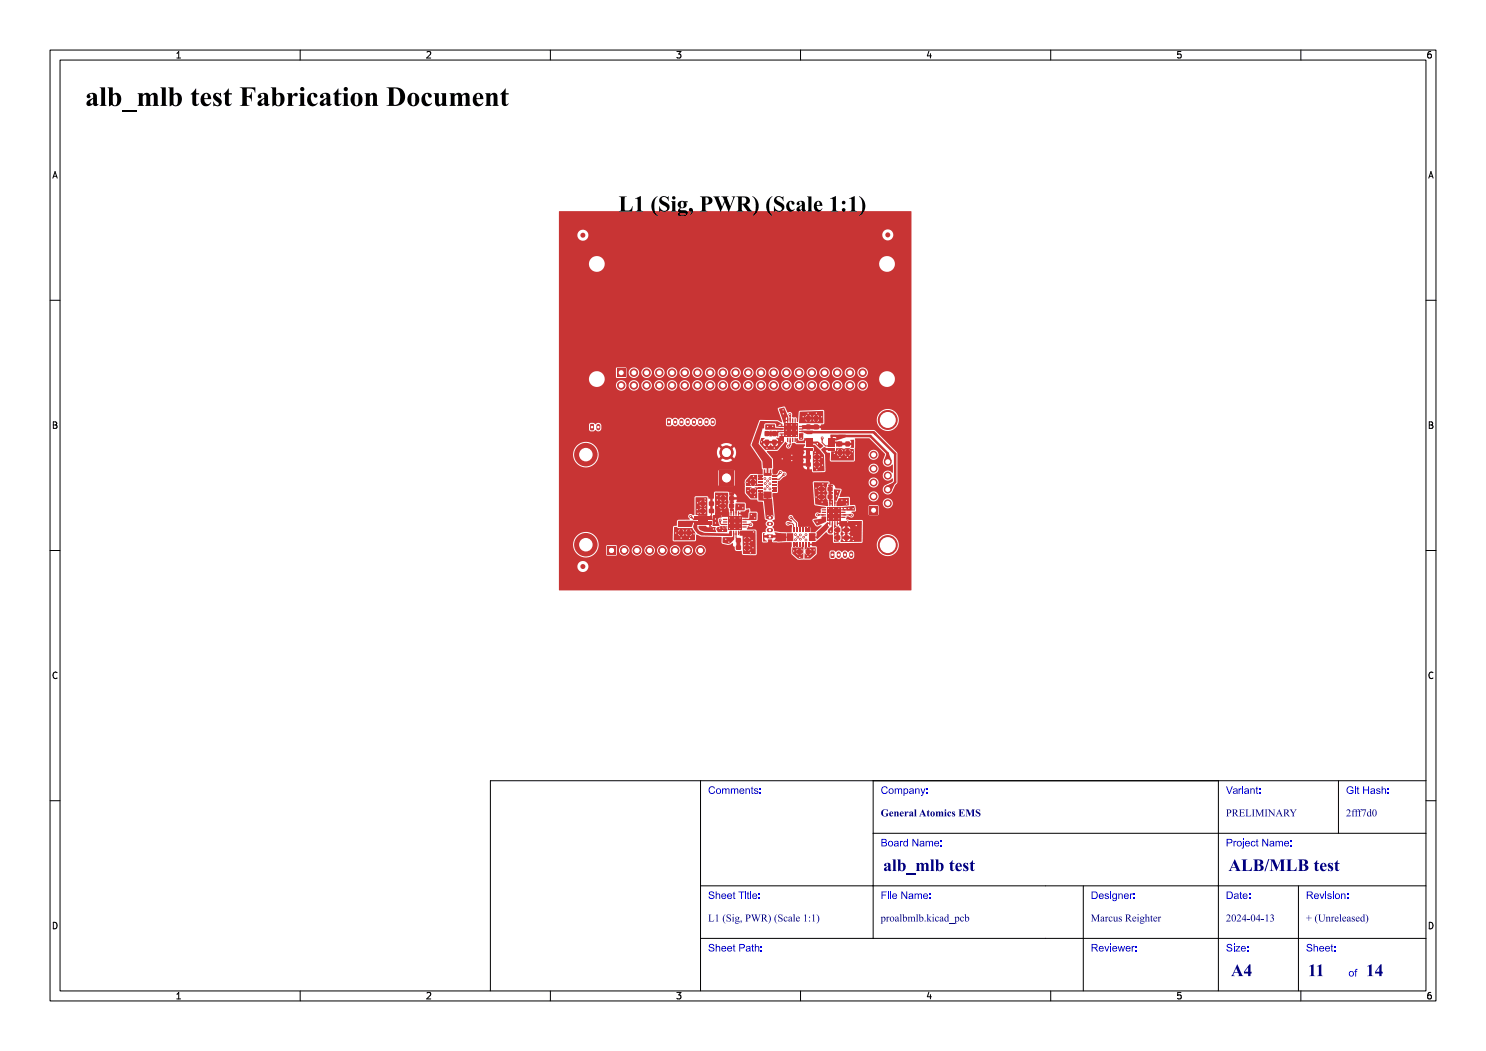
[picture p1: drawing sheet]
<svg xmlns="http://www.w3.org/2000/svg" width="297mm" height="210mm" viewBox="0 0 297 210" stroke-linecap="round" stroke-linejoin="round" font-family="sans-serif">
<defs><g id="words">
<text font-size="5.3" fill="#fff" x="17" y="21.5">alb_mlb test Fabrication Document</text>
<text font-size="4.3" fill="#fff" x="116" y="42.5">L1 (Sig, PWR) (Scale 1:1)</text>
<g font-size="3.3" fill="#fff">
<text x="176.5" y="174.3">alb_mlb test</text>
<text x="245.5" y="174.3">ALB/MLB test</text>
<text x="246" y="195.3">A4</text>
<text x="261.4" y="195.3">11</text>
<text x="273" y="195.3">14</text>
</g>
<g font-size="2" fill="#fff">
<text x="141.5" y="158.8">Comments:</text>
<text x="176" y="158.8">Company:</text>
<text x="245" y="158.8">Variant:</text>
<text x="269" y="158.8">Git Hash:</text>
<text x="176" y="163.3">General Atomics EMS</text>
<text x="245" y="163.3">PRELIMINARY</text>
<text x="269" y="163.3">2fff7d0</text>
<text x="176" y="169.3">Board Name:</text>
<text x="245" y="169.3">Project Name:</text>
<text x="141.5" y="179.8">Sheet Title:</text>
<text x="176" y="179.8">File Name:</text>
<text x="218" y="179.8">Designer:</text>
<text x="245" y="179.8">Date:</text>
<text x="261" y="179.8">Revision:</text>
<text x="141.5" y="184.3">L1 (Sig, PWR) (Scale 1:1)</text>
<text x="176" y="184.3">proalbmlb.kicad_pcb</text>
<text x="218" y="184.3">Marcus Reighter</text>
<text x="245" y="184.3">2024-04-13</text>
<text x="261" y="184.3">+ (Unreleased)</text>
<text x="141.5" y="190.3">Sheet Path:</text>
<text x="218" y="190.3">Reviewer:</text>
<text x="245" y="190.3">Size:</text>
<text x="261" y="190.3">Sheet:</text>
<text x="269.5" y="195.3">of</text>
</g>
<g font-size="1.7" fill="#fff">
<text x="35" y="11.6">1</text>
<text x="85" y="11.6">2</text>
<text x="135" y="11.6">3</text>
<text x="185" y="11.6">4</text>
<text x="235" y="11.6">5</text>
<text x="285" y="11.6">6</text>
<text x="10.5" y="35.6">A</text>
<text x="285.5" y="35.6">A</text>
<text x="10.5" y="85.6">B</text>
<text x="285.5" y="85.6">B</text>
<text x="10.5" y="135.6">C</text>
<text x="285.5" y="135.6">C</text>
<text x="10.5" y="185.6">D</text>
<text x="285.5" y="185.6">D</text>
<text x="35" y="199.7">1</text>
<text x="85" y="199.7">2</text>
<text x="135" y="199.7">3</text>
<text x="185" y="199.7">4</text>
<text x="235" y="199.7">5</text>
<text x="285" y="199.7">6</text>
</g>
</g></defs>
<g fill="#c83434">
<circle cx="116.5" cy="113.2" r=".5"/>
<circle cx="145.8" cy="105.6" r=".25"/>
<circle cx="146.9" cy="105.6" r=".25"/>
<circle cx="147.9" cy="105.6" r=".25"/>
<circle cx="145.8" cy="104.5" r=".25"/>
<circle cx="146.9" cy="104.5" r=".25"/>
<circle cx="147.9" cy="104.5" r=".25"/>
<circle cx="145.8" cy="103.5" r=".25"/>
<circle cx="146.9" cy="103.5" r=".25"/>
<circle cx="147.9" cy="103.5" r=".25"/>
<circle cx="116.5" cy="47" r=".5"/>
<circle cx="177.4" cy="108.9" r="2"/>
<circle cx="177.4" cy="83.9" r="2"/>
<circle cx="174.6" cy="99.2" r=".8"/>
<circle cx="174.6" cy="96.4" r=".8"/>
<circle cx="174.6" cy="93.6" r=".8"/>
<circle cx="174.6" cy="90.9" r=".8"/>
<circle cx="177.4" cy="100.6" r=".8"/>
<circle cx="177.4" cy="97.8" r=".8"/>
<circle cx="177.4" cy="95" r=".8"/>
<circle cx="177.4" cy="92.3" r=".8"/>
</g>
<g fill="#c83434">
<path d="M145.7 104.7h1v1h-1z" fill-rule="evenodd"/>
<path d="M147 104.7h1v1h-1z" fill-rule="evenodd"/>
<path d="M145.7 103.4h1v1h-1z" fill-rule="evenodd"/>
<path d="M147 103.4h1v1h-1z" fill-rule="evenodd"/>
<path d="M146 106.1h.2v.8h-.2z" fill-rule="evenodd"/>
<path d="M146.5 106.1h.2v.8h-.2z" fill-rule="evenodd"/>
<path d="M147 106.1h.2v.8h-.2z" fill-rule="evenodd"/>
<path d="M147.5 106.1h.2v.8h-.2z" fill-rule="evenodd"/>
<path d="M148.4 105.2h.8v.2h-.8z" fill-rule="evenodd"/>
<path d="M148.4 104.7h.8v.2h-.8z" fill-rule="evenodd"/>
<path d="M148.4 104.2h.8v.2h-.8z" fill-rule="evenodd"/>
<path d="M148.4 103.7h.8v.2h-.8z" fill-rule="evenodd"/>
<path d="M147.5 102.2h.2v.8h-.2z" fill-rule="evenodd"/>
<path d="M147 102.2h.2v.8h-.2z" fill-rule="evenodd"/>
<path d="M146.5 102.2h.2v.8h-.2z" fill-rule="evenodd"/>
<path d="M146 102.2h.2v.8h-.2z" fill-rule="evenodd"/>
<path d="M144.5 103.7h.8l.1 .2h-.8z" fill-rule="evenodd"/>
<path d="M144.5 104.2h.8l.1 .2h-.9z" fill-rule="evenodd"/>
<path d="M144.5 104.7h.8l.1 .2h-.9z" fill-rule="evenodd"/>
<path d="M144.5 105.2h.8l.1 .2h-.9z" fill-rule="evenodd"/>
<path d="M145.6 103.2h2.6v2.6h-2.6z" fill-rule="evenodd"/>
<path d="M140 100.2h.9v.8h-.9z" fill-rule="evenodd"/>
<path d="M141.7 100.2h1v.8h-1z" fill-rule="evenodd"/>
<path d="M161.1 92.4h.9v.8h-.9z" fill-rule="evenodd"/>
<path d="M162.8 92.4h.9v.8h-.9z" fill-rule="evenodd"/>
<path d="M140 101.7h.9v.8h-.9z" fill-rule="evenodd"/>
<path d="M141.7 101.7h1v.8h-1z" fill-rule="evenodd"/>
<path d="M173.8 101.2h1.6v1.6h-1.6z" fill-rule="evenodd"/>
<path d="M118 84.8l.5-.1 .2 .1v1l-.1 .2-.7-.1z" fill-rule="evenodd"/>
</g>
<path d="M119.6 85.1v.5" fill="none" stroke="#c83434" stroke-width=".8"/>
<g fill="#c83434">
<path d="M121.4 109.1h1.7v1.7h-1.7z" fill-rule="evenodd"/>
<path d="M143.8 94.1h2.8v2.8h-2.8z" fill-rule="evenodd"/>
<path d="M150.1 97.6h.8v1h-.8z" fill-rule="evenodd"/>
<path d="M150.1 95.9h.8v.9h-.8z" fill-rule="evenodd"/>
<path d="M161.1 109.8h.9v.8h-.9z" fill-rule="evenodd"/>
<path d="M159.3 109.8h1v.8h-1z" fill-rule="evenodd"/>
<path d="M147.1 107.5h.9v.8h-.9z" fill-rule="evenodd"/>
<path d="M148.8 107.5h1v.8h-1z" fill-rule="evenodd"/>
<path d="M123.3 73.6h1.7v1.7h-1.7z" fill-rule="evenodd"/>
<path d="M121.4 109.1h1.7v1.7h-1.7z" fill-rule="evenodd"/>
<path d="M167.5 88.2h.8v1h-.8z" fill-rule="evenodd"/>
<path d="M167.5 90h.8v.9h-.8z" fill-rule="evenodd"/>
<path d="M165.4 97.3h1v.8h-1z" fill-rule="evenodd"/>
<path d="M163.7 97.3h1v.8h-1z" fill-rule="evenodd"/>
<path d="M161.2 84.8h.8v1h-.8z" fill-rule="evenodd"/>
<path d="M161.2 83.1h.8v.9h-.8z" fill-rule="evenodd"/>
<path d="M147.1 109h1v.8h-1z" fill-rule="evenodd"/>
<path d="M148.8 109h1v.8h-1z" fill-rule="evenodd"/>
<path d="M154.4 98h.9v.3h-.9z" fill-rule="evenodd"/>
<path d="M154.4 97.4h.9v.3h-.9z" fill-rule="evenodd"/>
<path d="M154.4 96.8h.9v.3h-.9z" fill-rule="evenodd"/>
<path d="M154.4 96.2h.9v.3h-.9z" fill-rule="evenodd"/>
<path d="M154.4 95.6h.9v.3h-.9z" fill-rule="evenodd"/>
<path d="M154.4 95h.9v.3h-.9z" fill-rule="evenodd"/>
<path d="M152.6 93.8h.4v.8h.2v-.8h.4v.8h.2v-.8h.4v1.3h-1.6z" fill-rule="evenodd"/>
<path d="M151.5 95h.9v.3h-.9z" fill-rule="evenodd"/>
<path d="M151.5 95.6h.9v.3h-.9z" fill-rule="evenodd"/>
<path d="M151.5 96.2h.9v.3h-.9z" fill-rule="evenodd"/>
<path d="M151.5 96.8h.9v.3h-.9z" fill-rule="evenodd"/>
<path d="M151.5 97.4h.9v.3h-.9z" fill-rule="evenodd"/>
<path d="M151.5 98h.9v.3h-.9z" fill-rule="evenodd"/>
<path d="M152.6 98.3h1.6v1.2h-.4v-.8h-.2v.8h-.4v-.8h-.2v.8h-.4z" fill-rule="evenodd"/>
<path d="M141.6 104.6h.6v.3h-.6z" fill-rule="evenodd"/>
<path d="M141.6 104.1h.6v.3h-.6z" fill-rule="evenodd"/>
<path d="M141.6 103.6h.6v.3h-.6z" fill-rule="evenodd"/>
<path d="M141.6 103.1h.6v.3h-.6z" fill-rule="evenodd"/>
<path d="M138.7 103.1h.7v.3h-.7z" fill-rule="evenodd"/>
<path d="M138.7 103.6h.7v.3h-.7z" fill-rule="evenodd"/>
<path d="M138.7 104.1h.7v.3h-.7z" fill-rule="evenodd"/>
<path d="M138.7 104.6h.7v.3h-.7z" fill-rule="evenodd"/>
<path d="M139.5 103.1h1.9v1.8h-1.9z" fill-rule="evenodd"/>
<path d="M133.4 83.7h.5l.2 .1v1l-.1 .2-.7-.1z" fill-rule="evenodd"/>
</g>
<g fill="#c83434">
<circle cx="117.1" cy="108.8" r="1.55"/>
<circle cx="117.1" cy="108.8" r="2.35"/>
<circle cx="117.1" cy="90.8" r="1.55"/>
<circle cx="117.1" cy="90.8" r="2.35"/>
<circle cx="124.8" cy="110" r=".85"/>
<circle cx="145.2" cy="90.4" r="1.4"/>
<circle cx="127.3" cy="110" r=".85"/>
<circle cx="129.8" cy="110" r=".85"/>
<circle cx="132.4" cy="110" r=".85"/>
<circle cx="134.9" cy="110" r=".85"/>
<circle cx="137.5" cy="110" r=".85"/>
<circle cx="140" cy="110" r=".85"/>
<circle cx="124.2" cy="77" r=".85"/>
<circle cx="126.7" cy="74.5" r=".85"/>
<circle cx="126.7" cy="77" r=".85"/>
<circle cx="129.2" cy="74.5" r=".85"/>
<circle cx="129.2" cy="77" r=".85"/>
<circle cx="131.8" cy="74.5" r=".85"/>
<circle cx="131.8" cy="77" r=".85"/>
<circle cx="134.3" cy="74.5" r=".85"/>
<circle cx="134.3" cy="77" r=".85"/>
<circle cx="136.9" cy="74.5" r=".85"/>
<circle cx="136.9" cy="77" r=".85"/>
<circle cx="139.4" cy="74.5" r=".85"/>
<circle cx="139.4" cy="77" r=".85"/>
<circle cx="141.9" cy="74.5" r=".85"/>
<circle cx="141.9" cy="77" r=".85"/>
<circle cx="144.5" cy="74.5" r=".85"/>
<circle cx="144.5" cy="77" r=".85"/>
<circle cx="147" cy="74.5" r=".85"/>
<circle cx="147" cy="77" r=".85"/>
<circle cx="149.6" cy="74.5" r=".85"/>
<circle cx="149.6" cy="77" r=".85"/>
<circle cx="152.1" cy="74.5" r=".85"/>
<circle cx="152.1" cy="77" r=".85"/>
<circle cx="154.6" cy="74.5" r=".85"/>
<circle cx="154.6" cy="77" r=".85"/>
<circle cx="157.2" cy="74.5" r=".85"/>
<circle cx="157.2" cy="77" r=".85"/>
<circle cx="159.7" cy="74.5" r=".85"/>
<circle cx="159.7" cy="77" r=".85"/>
<circle cx="162.3" cy="74.5" r=".85"/>
<circle cx="162.3" cy="77" r=".85"/>
<circle cx="164.8" cy="74.5" r=".85"/>
<circle cx="164.8" cy="77" r=".85"/>
<circle cx="167.3" cy="74.5" r=".85"/>
<circle cx="167.3" cy="77" r=".85"/>
<circle cx="169.9" cy="74.5" r=".85"/>
<circle cx="169.9" cy="77" r=".85"/>
<circle cx="172.4" cy="74.5" r=".85"/>
<circle cx="172.4" cy="77" r=".85"/>
</g>
<path d="M134.9 84.1v.5M136.2 84.1v.5M137.4 84.1v.5M138.7 84.1v.5M139.9 84.1v.5M141.2 84.1v.5M142.4 84.1v.5" fill="none" stroke="#c83434" stroke-width=".8"/>
<g fill="#c83434">
<path d="M145.8 99.2h.9v.8h-.9z" fill-rule="evenodd"/>
<path d="M144 99.2h1v.8h-1z" fill-rule="evenodd"/>
<path d="M155.8 85.1h.8l.1 .2h-.8z" fill-rule="evenodd"/>
<path d="M155.8 85.6h.8l.1 .2h-.9z" fill-rule="evenodd"/>
<path d="M155.8 86.1h.8l.1 .2h-.9z" fill-rule="evenodd"/>
<path d="M155.8 86.6h.8l.1 .2h-.9z" fill-rule="evenodd"/>
<path d="M157.3 87.5h.3l-.1 .8h-.2z" fill-rule="evenodd"/>
<path d="M157.8 87.5h.3l-.1 .8h-.2z" fill-rule="evenodd"/>
<path d="M158.3 87.5h.3l-.1 .8h-.2z" fill-rule="evenodd"/>
<path d="M158.8 87.5h.3l-.1 .8h-.2z" fill-rule="evenodd"/>
<path d="M159.7 86.6h.8l.1 .2h-.9z" fill-rule="evenodd"/>
<path d="M159.7 86.1h.8l.1 .2h-.9z" fill-rule="evenodd"/>
<path d="M159.7 85.6h.8l.1 .2h-.9z" fill-rule="evenodd"/>
<path d="M159.7 85.1h.8l.1 .2h-.9z" fill-rule="evenodd"/>
<path d="M158.8 83.6h.3l-.1 .9-.2-.1z" fill-rule="evenodd"/>
<path d="M158.3 83.6l.3 .1-.1 .8-.2-.1z" fill-rule="evenodd"/>
<path d="M157.8 83.6l.3 .1-.1 .8-.2-.1z" fill-rule="evenodd"/>
<path d="M157.3 83.6l.3 .1-.1 .8-.2-.1z" fill-rule="evenodd"/>
<path d="M156.9 84.7h2.6v2.6h-2.6z" fill-rule="evenodd"/>
<path d="M137.2 106h.8v.9h-.8z" fill-rule="evenodd"/>
<path d="M137.2 104.3h.8v.9h-.8z" fill-rule="evenodd"/>
<path d="M167 105.5h.9v.8h-.9z" fill-rule="evenodd"/>
<path d="M168.7 105.5h.9v.8h-.9z" fill-rule="evenodd"/>
<path d="M145.7 100.7h1v.8h-1z" fill-rule="evenodd"/>
<path d="M144 100.7h.9v.8h-.9z" fill-rule="evenodd"/>
<path d="M161.5 105.5h.3v.8h-.3z" fill-rule="evenodd"/>
<path d="M160.9 105.5h.3v.8h-.3z" fill-rule="evenodd"/>
<path d="M160.3 105.5h.3v.8h-.3z" fill-rule="evenodd"/>
<path d="M159.7 105.5h.3v.8h-.3z" fill-rule="evenodd"/>
<path d="M159.1 105.5h.3v.8h-.3z" fill-rule="evenodd"/>
<path d="M158.5 105.5h.3v.8h-.3z" fill-rule="evenodd"/>
<path d="M157.3 106.6h1.2v1.5h-1.2v-.3h.8v-.3h-.8v-.3h.8v-.3h-.8z" fill-rule="evenodd"/>
<path d="M158.5 108.4h.3v.8h-.3z" fill-rule="evenodd"/>
<path d="M159.1 108.4h.3v.8h-.3z" fill-rule="evenodd"/>
<path d="M159.7 108.4h.3v.8h-.3z" fill-rule="evenodd"/>
<path d="M160.3 108.4h.3v.8h-.3z" fill-rule="evenodd"/>
<path d="M160.9 108.4h.3v.8h-.3z" fill-rule="evenodd"/>
<path d="M161.5 108.4h.3v.8h-.3z" fill-rule="evenodd"/>
<path d="M161.7 106.6h1.3v.3h-.8v.3h.8v.3h-.8v.3h.8v.3h-1.3z" fill-rule="evenodd"/>
<path d="M167 107h.9v.8h-.9z" fill-rule="evenodd"/>
<path d="M168.7 107h.9v.8h-.9z" fill-rule="evenodd"/>
<path d="M153.3 106.8h1.1l.1 .7-.2 .1h-1l-.1-.2z" fill-rule="evenodd"/>
</g>
<g fill="#c83434">
<circle cx="157.1" cy="84.9" r=".25"/>
<circle cx="157.1" cy="86" r=".25"/>
<circle cx="157.1" cy="87" r=".25"/>
<circle cx="158.2" cy="84.9" r=".25"/>
<circle cx="158.2" cy="86" r=".25"/>
<circle cx="158.2" cy="87" r=".25"/>
<circle cx="159.2" cy="84.9" r=".25"/>
<circle cx="159.2" cy="86" r=".25"/>
<circle cx="159.2" cy="87" r=".25"/>
</g>
<path d="M153.6 105.9h.5M153.6 104.7h.5M153.6 103.4h.5" fill="none" stroke="#c83434" stroke-width=".8"/>
<g fill="#c83434">
<path d="M165.8 104.1l.2 .1-.1 .8-.2-.1z" fill-rule="evenodd"/>
<path d="M166.3 104.1l.2 .1-.1 .8h-.2z" fill-rule="evenodd"/>
<path d="M166.8 104.1l.2 .1-.1 .8h-.2z" fill-rule="evenodd"/>
<path d="M167.3 104.1l.2 .1-.1 .8h-.2z" fill-rule="evenodd"/>
<path d="M168.1 103.3h.8l.1 .1-.9 .1z" fill-rule="evenodd"/>
<path d="M168.1 102.8h.8l.1 .1-.8 .1z" fill-rule="evenodd"/>
<path d="M168.1 102.3h.8l.1 .1-.8 .1z" fill-rule="evenodd"/>
<path d="M168.1 101.8h.8l.1 .1-.8 .1z" fill-rule="evenodd"/>
<path d="M167.3 100.3h.2l-.1 .8h-.2z" fill-rule="evenodd"/>
<path d="M166.8 100.3h.2l-.1 .8h-.2z" fill-rule="evenodd"/>
<path d="M166.3 100.3h.2l-.1 .8h-.2z" fill-rule="evenodd"/>
<path d="M165.8 100.3h.2l-.1 .8h-.2z" fill-rule="evenodd"/>
<path d="M164.3 101.8h.7l.1 .1-.8 .1z" fill-rule="evenodd"/>
<path d="M164.3 102.3h.7l.1 .1-.8 .1z" fill-rule="evenodd"/>
<path d="M164.3 102.8h.7l.1 .1-.8 .1z" fill-rule="evenodd"/>
<path d="M164.3 103.3h.8v.1l-.8 .1z" fill-rule="evenodd"/>
<path d="M165.3 101.3h2.6v2.6h-2.6z" fill-rule="evenodd"/>
<path d="M135.7 106h.9v.9h-.9z" fill-rule="evenodd"/>
<path d="M135.7 104.3h.9v.9h-.9z" fill-rule="evenodd"/>
<path d="M169 88.2h.8v1h-.8z" fill-rule="evenodd"/>
<path d="M169 90h.8v.9h-.8z" fill-rule="evenodd"/>
<path d="M143.8 94.1h2.8v2.8h-2.8z" fill-rule="evenodd"/>
<path d="M165.4 98.9h1v.8h-1z" fill-rule="evenodd"/>
<path d="M163.7 98.9h1v.8h-1z" fill-rule="evenodd"/>
<path d="M161.1 87.6h1.4v.4h-1.4z" fill-rule="evenodd"/>
<path d="M161.1 88.2h1.4v.5h-1.4z" fill-rule="evenodd"/>
<path d="M161.1 88.9h1.4v.4h-1.4z" fill-rule="evenodd"/>
<path d="M161.1 89.5h1.4v.5h-1.4z" fill-rule="evenodd"/>
<path d="M165.6 89.5h1.3v.5h-1.3z" fill-rule="evenodd"/>
<path d="M165.6 88.9h1.3v.4h-1.3z" fill-rule="evenodd"/>
<path d="M165.6 88.2h1.3v.5h-1.3z" fill-rule="evenodd"/>
<path d="M165.6 87.6h1.3v.4h-1.3z" fill-rule="evenodd"/>
<path d="M152.9 86.2h.8v.9h-.8z" fill-rule="evenodd"/>
<path d="M152.9 87.9h.8v.9h-.8z" fill-rule="evenodd"/>
<path d="M162.7 84.8h.8v1h-.8z" fill-rule="evenodd"/>
<path d="M162.7 83.1h.8v.9h-.8z" fill-rule="evenodd"/>
<path d="M166 110.3l.6-.1 .2 .1v1l-.1 .2-.7-.1z" fill-rule="evenodd"/>
</g>
<g fill="#c83434">
<circle cx="165.6" cy="103.7" r=".25"/>
<circle cx="166.6" cy="103.7" r=".25"/>
<circle cx="167.7" cy="103.7" r=".25"/>
<circle cx="165.6" cy="102.6" r=".25"/>
<circle cx="166.6" cy="102.6" r=".25"/>
<circle cx="167.7" cy="102.6" r=".25"/>
<circle cx="165.6" cy="101.6" r=".25"/>
<circle cx="166.6" cy="101.6" r=".25"/>
<circle cx="167.7" cy="101.6" r=".25"/>
<circle cx="145.2" cy="90.4" r="1.4"/>
<circle cx="177.4" cy="46.9" r=".5"/>
</g>
<path d="M167.6 110.6v.5M168.9 110.6v.5M170.1 110.6v.5" fill="none" stroke="#c83434" stroke-width=".8"/>
<g fill="#c83434">
<path d="M161.1 90.9h.9v.8h-.9z" fill-rule="evenodd"/>
<path d="M162.8 90.9h.9v.8h-.9z" fill-rule="evenodd"/>
<path d="M154.4 86.2h.8v.9h-.8z" fill-rule="evenodd"/>
<path d="M154.4 87.9h.8v.9h-.8z" fill-rule="evenodd"/>
</g>
<g fill="#c83434">
<circle cx="166" cy="106.2" r=".28"/>
<circle cx="170.5" cy="101.6" r=".27"/>
<circle cx="169.6" cy="101.6" r=".28"/>
<circle cx="163.4" cy="88.7" r=".28"/>
<circle cx="167.4" cy="98.3" r=".28"/>
<circle cx="167.2" cy="99.1" r=".27"/>
<circle cx="164.3" cy="100.3" r=".28"/>
<circle cx="169.4" cy="91.4" r=".28"/>
<circle cx="164.5" cy="96.7" r=".28"/>
<circle cx="164.3" cy="91.4" r=".27"/>
<circle cx="136.1" cy="107.5" r=".27"/>
<circle cx="161.1" cy="107.9" r=".27"/>
<circle cx="163.1" cy="97.5" r=".27"/>
<circle cx="166.8" cy="90.6" r=".28"/>
<circle cx="143" cy="103.7" r=".27"/>
<circle cx="162.9" cy="90.4" r=".28"/>
<circle cx="160.6" cy="107.3" r=".28"/>
<circle cx="143.4" cy="99.9" r=".28"/>
<circle cx="171.1" cy="105" r=".28"/>
<circle cx="163.2" cy="82.5" r=".28"/>
<circle cx="143" cy="104.5" r=".28"/>
<circle cx="153.4" cy="96.1" r=".28"/>
<circle cx="152.2" cy="88.3" r=".27"/>
<circle cx="161.5" cy="82.6" r=".28"/>
<circle cx="135.1" cy="106.5" r=".28"/>
<circle cx="156.3" cy="88.2" r=".28"/>
<circle cx="169.4" cy="104.3" r=".27"/>
<circle cx="153.9" cy="96.7" r=".28"/>
<circle cx="143.3" cy="99" r=".28"/>
<circle cx="153.3" cy="89.6" r=".28"/>
<circle cx="163.2" cy="93.9" r=".27"/>
<circle cx="144.1" cy="102.2" r=".28"/>
<circle cx="139.3" cy="101.8" r=".28"/>
<circle cx="159.5" cy="107.3" r=".28"/>
<circle cx="170.3" cy="107.2" r=".28"/>
<circle cx="153.9" cy="95.6" r=".28"/>
<circle cx="153.9" cy="97.7" r=".28"/>
<circle cx="153.4" cy="97.2" r=".28"/>
<circle cx="164.2" cy="83.3" r=".27"/>
<circle cx="160" cy="106.9" r=".27"/>
<circle cx="163.1" cy="99.3" r=".28"/>
<circle cx="140.9" cy="99.7" r=".27"/>
<circle cx="159" cy="106.8" r=".28"/>
<circle cx="153" cy="96.6" r=".27"/>
<circle cx="161.5" cy="111.2" r=".28"/>
<circle cx="154.8" cy="89.5" r=".28"/>
<circle cx="164.4" cy="92.9" r=".27"/>
<circle cx="160" cy="107.7" r=".27"/>
<circle cx="138.7" cy="106.7" r=".28"/>
<circle cx="139.5" cy="102.6" r=".27"/>
<circle cx="149.5" cy="98" r=".27"/>
<circle cx="167.9" cy="91.4" r=".27"/>
<circle cx="161.1" cy="106.8" r=".27"/>
<circle cx="150.5" cy="109.4" r=".27"/>
<circle cx="160.5" cy="83.3" r=".28"/>
<circle cx="150.6" cy="106.3" r=".27"/>
<circle cx="170.5" cy="108" r=".28"/>
<circle cx="150" cy="110.5" r=".28"/>
<circle cx="162.7" cy="109.9" r=".27"/>
<circle cx="139.4" cy="100.5" r=".28"/>
<circle cx="152.9" cy="95.6" r=".28"/>
<circle cx="159" cy="107.8" r=".28"/>
<circle cx="150.8" cy="99.3" r=".27"/>
<circle cx="170.4" cy="90.3" r=".28"/>
<circle cx="150.3" cy="108" r=".27"/>
<circle cx="137.8" cy="107.6" r=".28"/>
<circle cx="143.3" cy="101" r=".28"/>
<circle cx="152.9" cy="97.7" r=".28"/>
<circle cx="154.4" cy="85.2" r=".27"/>
<circle cx="153.4" cy="85.2" r=".28"/>
<circle cx="163.3" cy="104.3" r=".27"/>
<circle cx="156.5" cy="81.9" r=".28"/>
<circle cx="156.6" cy="82.7" r=".27"/>
<circle cx="157.5" cy="104.6" r=".28"/>
<circle cx="156" cy="94.4" r=".28"/>
<circle cx="149.3" cy="96.4" r=".28"/>
<circle cx="150.6" cy="95.2" r=".28"/>
<circle cx="159.8" cy="111.4" r=".27"/>
<circle cx="158.6" cy="110.1" r=".28"/>
<circle cx="158.1" cy="103.4" r=".28"/>
<circle cx="156.7" cy="94.7" r=".27"/>
<circle cx="145.7" cy="108.3" r=".27"/>
<circle cx="145.1" cy="107.7" r=".28"/>
<circle cx="143.8" cy="105.5" r=".28"/>
<circle cx="144.4" cy="106" r=".28"/>
<circle cx="150.8" cy="103.5" r=".28"/>
<circle cx="148.5" cy="101.5" r=".28"/>
<circle cx="147.6" cy="101.1" r=".27"/>
<circle cx="150.2" cy="102.8" r=".28"/>
<circle cx="164.3" cy="87.5" r=".28"/>
<circle cx="150.1" cy="104.9" r=".28"/>
<circle cx="143.9" cy="103.9" r=".28"/>
<circle cx="163.4" cy="102.9" r=".28"/>
<circle cx="157.6" cy="89.2" r=".28"/>
<circle cx="170.2" cy="102.9" r=".27"/>
<circle cx="157.9" cy="82.8" r=".27"/>
<circle cx="158.3" cy="91" r=".28"/>
<circle cx="156.3" cy="91.7" r=".28"/>
<circle cx="142.6" cy="105.7" r=".28"/>
<circle cx="158.3" cy="92" r=".28"/>
<circle cx="138" cy="103.2" r=".27"/>
<circle cx="168.3" cy="100" r=".27"/>
<circle cx="169.2" cy="100.7" r=".28"/>
<circle cx="169.2" cy="100" r=".28"/>
<circle cx="160.1" cy="87.6" r=".28"/>
</g>
<path d="M157.6 89.1v.1M161.3 86.4h13.3l.4 .4M161.8 91.1l-.3 .2M167.7 87.1h6.2l3.5 3.5v1.7M174.5 96.4h.1M174.8 86.6l4.1 4.1v5.6l-1.5 1.5M168.9 105.8v.1M170.2 102.9v.1" fill="none" stroke="#c83434" stroke-width=".5"/>
<g fill="none" stroke="#c83434" stroke-width=".2">
<path d="M155 86.4l-.2 .2M156 94.4l-.8 .8h-.4M156.8 94.7l-1.1 1.1h-.9M157.9 82.8v1.2M157.9 87.9v.9l-.3 .4M163.3 92.8h.1M164.3 87.5v.9l.7 .7h1.2M138 103.2l.6 .5h.4M141.9 104.7v.3l.7 .7M142.2 102.1v.8l-.3 .3M143.9 103.9v.7l.3 .2h.7M147.1 106.5v1l.5 .4"/>
<path d="M148.8 104.8l1.3 .1M153.9 107.2l.1 .1M157.5 104.6h.8l.3 .3v1M158.1 103.4l1.1 1.1v1.4M159.2 105.9h.1M163.4 102.9h1.3M163.5 102.9h.1M168.5 102.9h1.7"/>
</g>
<g fill="#c83434">
<path d="M160.9 108.8h.2l.1 .6h1.8v1.2l-1.1 1h-1.1v-1l.3 .2h.8l.3-.3h-.4v.3h-.5v-.8l.9-.1-.3-.2-.1 .3h-.5v-.3l-.4 .2z" fill-rule="evenodd"/>
<path d="M166.3 88.3l1.6-.1v1h-.8v-.6h-.8z" fill-rule="evenodd"/>
<path d="M158.4 109.4h1.8l.1-.6h.2v2.8h-1l-1.1-1v-.1h.8l.2 .3h.8l.2-.3h-.4v.3h-.5v-.3h-1.1v-.6l2 .1v-.2l-.4-.1v.3h-.5v-.3l-.3 .2h-.8z" fill-rule="evenodd"/>
<path d="M142.5 102.9h1.7v.5a.55 .55 0 0 0-.6 .1 .55 .55 0 0 0-.1 .6l.3 .9-1.3 .1v-1.2h-.5l-.1-.2 .6-.1z" fill-rule="evenodd"/>
<path d="M154.8 95l.5-.1 .1 .2-.5 .1z" fill-rule="evenodd"/>
<path d="M164.1 102.8l.5 .1-.5 .1z" fill-rule="evenodd"/>
<path d="M158.5 105.3h.2l.1 .2-.2 .4z" fill-rule="evenodd"/>
<path d="M138.5 103.8l.2-.2 .3 .1z" fill-rule="evenodd"/>
<path d="M139 99.4h2.4l-.1 3.7h-1.7l-.6-.2v-.5h.8l.3 .3h.8l.2-.3h-.4v.3h-.5v-.3h-1.2v-.6l2.1 .1-.3-.4-.1 .4h-.5v-.4l-.2 .1-.2 .2h-.8v-.9h.8l.3 .3h.8l.2-.3h-.4v.3h-.5v-.3h-1.2v-.5h2.1l-.3-.3-.1 .3h-.5v-.3h-.2l-.2 .3h-.8z" fill-rule="evenodd"/>
<path d="M167.9 88.5h2.2l-.2-.6h.7l.1 1.5-.7 .1 .1-.5h-2.1z" fill-rule="evenodd"/>
<path d="M161.7 106.6h1.3v1.5h-1.3z" fill-rule="evenodd"/>
<path d="M152.7 94.5l1.5 .1v.4l-1.5 .1z" fill-rule="evenodd"/>
<path d="M155.3 106.5l1.8 .1 .2 .9h-.2v.6l-1.7 .1z" fill-rule="evenodd"/>
<path d="M152.7 98.2l1.5 .1v1.2h-1.6z" fill-rule="evenodd"/>
<path d="M160.1 86.1h2.4l-.3 .6a2.02 2.02 0 0 1-1.5-.2l-.5-.1z" fill-rule="evenodd"/>
<path d="M166.1 90.2h3.9l-.1-.3-.2-.1v.4h-.5v-.4l-.4 .3h-.3l-.3-.3-.1 .4h-.5v-.4l-.3 .3h-.3l.2-.6 1.5 .2 1.1-.2 .8 .2v2.3h-4.5v-1.2h1.2l.3 .3h.6l.3-.3h.3l.3 .3h.6l.3-.3-.3-.1v.4h-.5v-.4h-1.1v.4h-.5v-.4l-1.5 .1z" fill-rule="evenodd"/>
<path d="M160.1 85.1h.2v.2z" fill-rule="evenodd"/>
<path d="M139.6 105.1h1.4l.3 .2 .5 .1v-.7l.2-.1v.8l1-.1-.1 .4 .2 .5-.1 .1h-2.2l-.9-.4-.3-.4z" fill-rule="evenodd"/>
<path d="M146 102.4h.2l-.1 .1z" fill-rule="evenodd"/>
<path d="M111.7 42.2h70.3l.2 .1v75.6l-70.4 .1-.1-4.9h3.7a1.1 1.1 0 0 0 1.5 1.1 1.1 1.1 0 0 0 .3-1.8 1.1 1.1 0 0 0-1.8 .5v.2h-3.7v-4.4h2.8a2.55 2.55 0 0 0 2.4 2.7 2.55 2.55 0 0 0 2.7-2.3h1.6v1.8l.1 .1h1.9l.1-.1v-1h.4v.2a1.06 1.06 0 0 0 1.2 .9 1.06 1.06 0 0 0 .9-1.1h.5v.2a1.06 1.06 0 0 0 1.1 .9 1.06 1.06 0 0 0 1-1.1h.4v.2a1.06 1.06 0 0 0 1.1 .9 1.06 1.06 0 0 0 1-1.1h.4v.2a1.06 1.06 0 0 0 1.2 .9 1.06 1.06 0 0 0 .9-1.1h.5v.2a1.06 1.06 0 0 0 1.1 .9 1.06 1.06 0 0 0 1-1.1h.4v.2a1.06 1.06 0 0 0 1.2 .9 1.06 1.06 0 0 0 .9-1.1h.5v.2a1.06 1.06 0 0 0 1.6 .8 1.06 1.06 0 0 0 0-1.8 1.06 1.06 0 0 0-1.6 .8h-.5v-.2a1.06 1.06 0 0 0-1.1-.8 1.06 1.06 0 0 0-1 1h-.4l-.1-.2a1.06 1.06 0 0 0-1.1-.8 1.06 1.06 0 0 0-.9 1h-.5v-.2a1.06 1.06 0 0 0-1.1-.8 1.06 1.06 0 0 0-1 1h-.4v-.2a1.06 1.06 0 0 0-1.2-.8 1.06 1.06 0 0 0-.9 1h-.4l-.1-.2a1.06 1.06 0 0 0-1.1-.8 1.06 1.06 0 0 0-.9 1h-.5v-.2a1.06 1.06 0 0 0-1.1-.8 1.06 1.06 0 0 0-1 1h-.4v-.8l-.2-.2-3.5 .2-.1-1.2h14.9l.3 .3h4.1l.3-.2v-1.1l.2-.1 .9 .4 4 .1v1.1l.1 .2 1.2 .3 .9-.4 .1 .5 .3 .3 .2 .7 .2 .1h1l.1 .6 .2 .2h2.5l.3-.3-.1-4.5-.3-.3h-1.6l.2-.6 .3 .1a.52 .52 0 0 0 .8-.4 .52 .52 0 0 0-.5-.6l.1-.2 1.1-.1 .1-1.6-.3-.2h-1.1l-.1-.6h-.8v-1l-.2-.2h-1.7l.1-.6h-.6v-.5h.6l-.2-.4-.4-.4h-1l-.3-.3-2.6 .1-.1 1.2-.3 .2v2.3l-.1 .1-.3-.1-.1-2.3-.3-.1-.1-.4h-2.6l-.1 3.6-.3 .2a.51 .51 0 0 0-.9-.1 .51 .51 0 0 0 .3 .8l-.1 .1-2.2 .1-.2 .1-.1 1-.6 .1-.2 .2-.1 2.6h-14.9a2.55 2.55 0 0 0-2.8-1.6 2.55 2.55 0 0 0-2.2 2.4h-2.8v-14.6h31.9v2.8l.1 .2h2.9l.2-.1v-.7h2l.1 2.2 1 1.2 1.3 .1 .3 .4 1 .1 .4 3.4 .5 .3-.1 .2a.69 .69 0 0 0 .1 1.1l-.1 .1a.63 .63 0 0 0-.2 .8l-.6 .1-.2 .2 .1 1.8 .9 .1 .2-.2v-.4h.7l.1 .4 .3 .2 3.6-.1v2.4l1.2 1.1h2.6l1.2-1v-.4h2.6v.9l.1 .3 .7 .1 .5-.2a.68 .68 0 0 0 1.2-.2l.1 .1a.68 .68 0 0 0 1.1-.1l.1 .1a.6 .6 0 0 0 .7 .3 .6 .6 0 0 0 .4-.5v-.8a.67 .67 0 0 0-1.2 0l-.1-.1a.67 .67 0 0 0-1.2 .1l-.1-.1a.69 .69 0 0 0-1.1 0l-.3-.3h-.6l-.3 .4h-2.6v-1.2l-.9-.1v-.2h-.6l-.1-.1h13.6v.3a2.21 2.21 0 0 0 3.4 1.7 2.21 2.21 0 0 0 0-3.8 2.21 2.21 0 0 0-3.4 1.8h-13.6l.1-.2h.6v-.3l.8-.1 1.9-1.8h.2a.8 .8 0 0 0 1 .4l.3 .1v1.3l.2 .3 5.6-.1 .1-4.4-.2-.1h-2.4l-.7-.1 .2-.6 .6 .2a.52 .52 0 0 0 .7-.4 .52 .52 0 0 0-.4-.6l.1-.2 .7-.1v-1h2.6l.1 1.8h1.8l.1-.1v-1.7l-.1-.1-4.5 .1-.2-.2h-.9v-.2h6.5l.1 .2a1.01 1.01 0 0 0 1.6 .4 1.01 1.01 0 0 0-.3-1.7 1.01 1.01 0 0 0-1.4 1.1h-6.5v-1.2l-.2-.2h3.9v.2a1.01 1.01 0 0 0 1.7 .4 1.01 1.01 0 0 0-.3-1.7 1.01 1.01 0 0 0-1.4 1.1h-5.8l.4-1.5-1.3-.3a.73 .73 0 0 0-.7-.7v.1l-.5-.1 .1-.3h7.8a1 1 0 0 0 1.5 .8 1 1 0 0 0 0-1.7 1 1 0 0 0-1.5 .7v.2h-7.8l-.3-.3h-2.9l-.2 .3 .4 4.3 .2 .2 2.1 .4-.1 .1-.9 .1-.1 .9-.4-.1a.52 .52 0 0 0-.7 .4 .52 .52 0 0 0 .4 .6l-.1 .2-.7 .1-.1 .4 .7 1 .3 .1 .7-.3 .1 .2-1.3 1.2-.8 .1-.3-1.1h-2.2l-.1-.9-1-1.1a.5 .5 0 0 0-.6-.3 .5 .5 0 0 0-.3 .6 .5 .5 0 0 0 .6 .3l.1 .3-.5-.1a.51 .51 0 0 0-.7 .3 .51 .51 0 0 0 .2 .7 .51 .51 0 0 0 .7-.2l.3 .1v1.3l-.2 .1-3.3-.2-.1-.5-.3-.4a.77 .77 0 0 0 0-1.3l.5-.3-.5-5.1 1-.1 .1-2.4 .4-.1 .8-.7a.53 .53 0 0 0 .5-.7 .53 .53 0 0 0-.8-.4 .59 .59 0 0 0-.6-.2 .59 .59 0 0 0-.4 .6l-.3 .2-.7-.1 .1-3-1.2-1.5 2.1-.1 1.5-1.8 .5 .4a.52 .52 0 0 0 0 .9 .52 .52 0 0 0 .8-.6l.1-.4 .4-.1 .5 .3h1.7v.3l-.3 .4h1.1l.1 .3h-.7v.2h-.5v.1a.41 .41 0 0 1 0 .7l-.1 .3h.6v.5h-.6l.2 .5-.2 .5h.6v.5h-.6a.73 .73 0 0 0 .8 .7v-.6h.5v.6h.4l.1 .4 .3 .2 2.2-.1 .2-.2v-.4h8.6v.2a1.01 1.01 0 0 0 1.7 .5 1.01 1.01 0 0 0-.3-1.7 1.01 1.01 0 0 0-1.4 1h-8.6l-.1-2.8-.8-1.1 .6-.5 .4 .2 1.1 .1-.1 .4h-1a.58 .58 0 0 0 .7 .5v1.4l.3 .3h4.5l.3-.2v-1h2.7v.2a1.01 1.01 0 0 0 1.7 .4 1.01 1.01 0 0 0-.3-1.7 1.01 1.01 0 0 0-1.4 1.1h-2.7v-3.4h2.9l3.1 3.1-.4 1.3a1.04 1.04 0 0 0 .6 1.2 1.04 1.04 0 0 0 1.3-.4l.1 .1-.1 1.6a1.04 1.04 0 0 0-1.6-.2 1.04 1.04 0 0 0 .2 1.6 1.2 1.2 0 0 0 1.4-.3v.6l-1.2 .6a1.01 1.01 0 0 0-.5 1.7 1.01 1.01 0 0 0 1.7-.4l.5-1.1 .5-.6-.1-5.9-4.4-4.5-10.7-.1-.1-.3h-.4v-.5h.4v-.3l.6-.2v-.8h10.5a2.21 2.21 0 0 0 3.1 2.2 2.21 2.21 0 0 0 .5-3.8 2.21 2.21 0 0 0-3.5 1.3l-.1 .3h-10.5v-1.6l-.2-.3-4.6 .2-.3 .2-.1 1.9-.1 .2-.2-.9-.9-.1v-.5a.55 .55 0 0 0-.3-.5 .55 .55 0 0 0-.6 0l-.6-1.1-1.3 .3 .8 2.6-.1 .2-.8-.4h-3.6l-1.8 4.9 1.2 1.9a3 3 0 0 1 1.1 2.8l.1 .3v.9l-2.4-.1-1.1 1.2-.1 .4h-2v-2.2l-.2-.2h-2.8l-.2 .2h-31.9v-3.4h2.8v.3a2.55 2.55 0 0 0 2.9 2.4 2.55 2.55 0 0 0 2.2-3.1h23.7l.1 .7 .3 .6 .7-.8 .4 .4-.7 .8 .5 .2a1.89 1.89 0 0 0 1.8-.2l-.8-.8 .4-.3 .7 .7a1.88 1.88 0 0 0 0-2.3l-.7 .7-.4-.4 .8-.7-.6-.3a1.88 1.88 0 0 0-1.8 .3l.8 .7-.4 .4-.7-.7-.4 1h-23.7a2.55 2.55 0 0 0-2.7-2 2.55 2.55 0 0 0-2.4 2.4h-2.8v-5.8h6v.9l.2 .3 .7 .1 .5-.3a.61 .61 0 0 0 .6 .3 .61 .61 0 0 0 .5-.5l-.1-.8a.69 .69 0 0 0-1.1-.1l-.3-.3h-.6l-.4 .4h-6v-1.1h21.4v1l.2 .3 .6 .1 .6-.3a.69 .69 0 0 0 1.1-.1l.1 .1a.67 .67 0 0 0 1.1-.1l.1 .1a.67 .67 0 0 0 1.2-.1l.1 .1a.67 .67 0 0 0 1.1-.1l.1 .1a.67 .67 0 0 0 1.2-.1l.1 .1a.67 .67 0 0 0 1.1-.1l.1 .1a.6 .6 0 0 0 .7 .3 .6 .6 0 0 0 .4-.5v-.9a.67 .67 0 0 0-1.2 0h-.1a.67 .67 0 0 0-1.1 0h-.1a.67 .67 0 0 0-1.2 0h-.1a.67 .67 0 0 0-1.1 0h-.1a.67 .67 0 0 0-1.2 0h-.1a.67 .67 0 0 0-1.1 0h-.1a.69 .69 0 0 0-1.2 0l-.3-.3h-.5l-.4 .3h-21.4v-8.2h6v.3a1.58 1.58 0 0 0 1 1.3 1.58 1.58 0 0 0 1.6-.3h2.8v.2a1.06 1.06 0 0 0 1.2 1 1.06 1.06 0 0 0 .9-1.2h.4v.2a1.06 1.06 0 0 0 1.2 1 1.06 1.06 0 0 0 .9-1.2h.5v.2a1.06 1.06 0 0 0 1.1 1 1.06 1.06 0 0 0 1-1.2h.4v.2a1.06 1.06 0 0 0 1.2 1 1.06 1.06 0 0 0 .9-1.2h.5v.2a1.06 1.06 0 0 0 1.1 1 1.06 1.06 0 0 0 1-1.2h.4v.2a1.06 1.06 0 0 0 1.2 1 1.06 1.06 0 0 0 .9-1.2h.4v.2a1.06 1.06 0 0 0 1.2 1 1.06 1.06 0 0 0 .9-1.2h.5v.2a1.06 1.06 0 0 0 1.1 1 1.06 1.06 0 0 0 1-1.2h.4v.2a1.06 1.06 0 0 0 1.2 1 1.06 1.06 0 0 0 .9-1.2h.5v.2a1.06 1.06 0 0 0 1.1 1 1.06 1.06 0 0 0 1-1.2h.4v.2a1.06 1.06 0 0 0 1.2 1 1.06 1.06 0 0 0 .9-1.2h.4v.2a1.06 1.06 0 0 0 1.2 1 1.06 1.06 0 0 0 .9-1.2h.5v.2a1.06 1.06 0 0 0 1.1 1 1.06 1.06 0 0 0 1-1.2h.4v.2a1.06 1.06 0 0 0 1.2 1 1.06 1.06 0 0 0 .9-1.2h.5v.2a1.06 1.06 0 0 0 1.1 1 1.06 1.06 0 0 0 1-1.2h.4v.2a1.06 1.06 0 0 0 1.2 1 1.06 1.06 0 0 0 .9-1.2h.4v.2a1.06 1.06 0 0 0 1.2 1 1.06 1.06 0 0 0 .9-1.2h.5v.2a1.06 1.06 0 0 0 1.1 1 1.06 1.06 0 0 0 1-1.2h.4v.2a1.06 1.06 0 0 0 1.2 1 1.06 1.06 0 0 0 .9-1.2h.5v.2a1.06 1.06 0 0 0 1.6 .8 1.06 1.06 0 0 0 0-1.8 1.06 1.06 0 0 0-1.6 .8h-.5v-.2a1.06 1.06 0 0 0-1.1-.7 1.06 1.06 0 0 0-1 .9h-.4l-.1-.2a1.06 1.06 0 0 0-1.1-.7 1.06 1.06 0 0 0-.9 .9h-.5v-.2a1.06 1.06 0 0 0-1.1-.7 1.06 1.06 0 0 0-1 .9h-.4v-.2a1.06 1.06 0 0 0-1.1-.7 1.06 1.06 0 0 0-1 .9h-.4l-.1-.2a1.06 1.06 0 0 0-1.1-.7 1.06 1.06 0 0 0-.9 .9h-.5v-.2a1.06 1.06 0 0 0-1.1-.7 1.06 1.06 0 0 0-1 .9h-.4l-.1-.2a1.06 1.06 0 0 0-1.1-.7 1.06 1.06 0 0 0-.9 .9h-.5v-.2a1.06 1.06 0 0 0-1.1-.7 1.06 1.06 0 0 0-1 .9h-.4v-.2a1.06 1.06 0 0 0-1.1-.7 1.06 1.06 0 0 0-1 .9h-.4l-.1-.2a1.06 1.06 0 0 0-1.1-.7 1.06 1.06 0 0 0-.9 .9h-.5v-.2a1.06 1.06 0 0 0-1.1-.7 1.06 1.06 0 0 0-1 .9h-.4l-.1-.2a1.06 1.06 0 0 0-1.1-.7 1.06 1.06 0 0 0-.9 .9h-.5v-.2a1.06 1.06 0 0 0-1.1-.7 1.06 1.06 0 0 0-1 .9h-.4v-.2a1.06 1.06 0 0 0-1.1-.7 1.06 1.06 0 0 0-1 .9h-.4l-.1-.2a1.06 1.06 0 0 0-1.1-.7 1.06 1.06 0 0 0-.9 .9h-.5v-.2a1.06 1.06 0 0 0-1.1-.7 1.06 1.06 0 0 0-1 .9h-.4l-.1-.2a1.06 1.06 0 0 0-1.1-.7 1.06 1.06 0 0 0-.9 .9h-.5v-.2a1.06 1.06 0 0 0-1.1-.7 1.06 1.06 0 0 0-1 .9h-.4v-.2a1.06 1.06 0 0 0-1.1-.7 1.06 1.06 0 0 0-1 .9h-2.8l.4-.6 .2-.7h54.8v.3a1.58 1.58 0 0 0 2.4 1.2 1.58 1.58 0 0 0 0-2.7 1.58 1.58 0 0 0-2.4 1.2h-54.8l-.1-.2a1.58 1.58 0 0 0-1.6-1.2 1.58 1.58 0 0 0-1.5 1.4h-6v-2h11.4v1.7l.2 .2h1.8l.1-.2v-.9h.4a1.06 1.06 0 0 0 1.1 1.1 1.06 1.06 0 0 0 1-1.1h.5v.2a1.06 1.06 0 0 0 1.1 .9 1.06 1.06 0 0 0 1-1.1h.4v.2a1.06 1.06 0 0 0 1.2 .9 1.06 1.06 0 0 0 .9-1.1h.5v.2a1.06 1.06 0 0 0 1.1 .9 1.06 1.06 0 0 0 1-1.1h.4v.2a1.06 1.06 0 0 0 1.2 .9 1.06 1.06 0 0 0 .9-1.1h.4v.2a1.06 1.06 0 0 0 1.2 .9 1.06 1.06 0 0 0 .9-1.1h.5v.2a1.06 1.06 0 0 0 1.1 .9 1.06 1.06 0 0 0 1-1.1h.4v.2a1.06 1.06 0 0 0 1.2 .9 1.06 1.06 0 0 0 .9-1.1h.5v.2a1.06 1.06 0 0 0 1.1 .9 1.06 1.06 0 0 0 1-1.1h.4v.2a1.06 1.06 0 0 0 1.2 .9 1.06 1.06 0 0 0 .9-1.1h.4v.2a1.06 1.06 0 0 0 1.2 .9 1.06 1.06 0 0 0 .9-1.1h.5v.2a1.06 1.06 0 0 0 1.1 .9 1.06 1.06 0 0 0 1-1.1h.4v.2a1.06 1.06 0 0 0 1.2 .9 1.06 1.06 0 0 0 .9-1.1h.5v.2a1.06 1.06 0 0 0 1.1 .9 1.06 1.06 0 0 0 1-1.1h.4v.2a1.06 1.06 0 0 0 1.2 .9 1.06 1.06 0 0 0 .9-1.1h.4v.2a1.06 1.06 0 0 0 1.2 .9 1.06 1.06 0 0 0 .9-1.1h.5v.2a1.06 1.06 0 0 0 1.1 .9 1.06 1.06 0 0 0 1-1.1h.4v.2a1.06 1.06 0 0 0 1.2 .9 1.06 1.06 0 0 0 .9-1.1h.5v.2a1.06 1.06 0 0 0 1.6 .8 1.06 1.06 0 0 0 0-1.8 1.06 1.06 0 0 0-1.6 .8h-.5v-.2a1.06 1.06 0 0 0-1.1-.8 1.06 1.06 0 0 0-1 1h-.4l-.1-.2a1.06 1.06 0 0 0-1.1-.8 1.06 1.06 0 0 0-.9 1h-.5v-.2a1.06 1.06 0 0 0-1.1-.8 1.06 1.06 0 0 0-1 1h-.4v-.2a1.06 1.06 0 0 0-1.1-.8 1.06 1.06 0 0 0-1 1h-.4l-.1-.2a1.06 1.06 0 0 0-1.1-.8 1.06 1.06 0 0 0-.9 1h-.5v-.2a1.06 1.06 0 0 0-1.1-.8 1.06 1.06 0 0 0-1 1h-.4l-.1-.2a1.06 1.06 0 0 0-1.1-.8 1.06 1.06 0 0 0-.9 1h-.5v-.2a1.06 1.06 0 0 0-1.1-.8 1.06 1.06 0 0 0-1 1h-.4v-.2a1.06 1.06 0 0 0-1.1-.8 1.06 1.06 0 0 0-1 1h-.4l-.1-.2a1.06 1.06 0 0 0-1.1-.8 1.06 1.06 0 0 0-.9 1h-.5v-.2a1.06 1.06 0 0 0-1.1-.8 1.06 1.06 0 0 0-1 1h-.4l-.1-.2a1.06 1.06 0 0 0-1.1-.8 1.06 1.06 0 0 0-.9 1h-.5v-.2a1.06 1.06 0 0 0-1.1-.8 1.06 1.06 0 0 0-1 1h-.4v-.2a1.06 1.06 0 0 0-1.1-.8 1.06 1.06 0 0 0-1 1h-.4l-.1-.2a1.06 1.06 0 0 0-1.1-.8 1.06 1.06 0 0 0-.9 1h-.5v-.2a1.06 1.06 0 0 0-1.1-.8 1.06 1.06 0 0 0-1 1h-.4l-.1-.2a1.06 1.06 0 0 0-1.1-.8 1.06 1.06 0 0 0-.9 1h-.5v-.2a1.06 1.06 0 0 0-1.1-.8 1.06 1.06 0 0 0-1 1h-.4v-.9l-.2-.1h-1.7l-.2 .2h-11.4v-21h6a1.58 1.58 0 0 0 1.6 1.7 1.58 1.58 0 0 0 1.6-1.7h54.8v.3a1.58 1.58 0 0 0 2.4 1.2 1.58 1.58 0 0 0 0-2.7 1.58 1.58 0 0 0-2.4 1.2h-54.8l-.1-.2a1.58 1.58 0 0 0-1.6-1.2 1.58 1.58 0 0 0-1.5 1.4h-6v-5.7h3.7v.2a1.1 1.1 0 0 0 1.2 1 1.1 1.1 0 0 0 1-1.2h58.7v.1a1.1 1.1 0 0 0 1.7 .9 1.1 1.1 0 0 0 0-1.9 1.1 1.1 0 0 0-1.7 .9h-58.7v-.2a1.1 1.1 0 0 0-1.2-.8 1.1 1.1 0 0 0-1 1h-3.7z" fill-rule="evenodd"/>
<path d="M144.5 107.4l1.7-.1a.26 .26 0 0 0 .3-.1 .26 .26 0 0 0 0-.3v-.4l.2-.1v1.4l-.8 .8-.4 .1-1.1-.3z" fill-rule="evenodd"/>
<path d="M158.5 108.4h.8v.8h-.8z" fill-rule="evenodd"/>
<path d="M152.1 87.5h.8l-.4 .6h3v-.3l-.4-.3h.7v-.4h.3v-.4h.2l.1 .4h.3v1.2l-1.4 1.6h-2.3l-1.1-1.2h.6l.2 .3 .3 .2v-.6h.5v.6l.5-.5 .3 .4 .8 .1 .3-.2 .1-.4h-.5v.6h-.5v-.6l-2.6 .1z" fill-rule="evenodd"/>
<path d="M161.8 88.3l1.7-.1 1 1-.6 .4-.9-.9h-1.1z" fill-rule="evenodd"/>
<path d="M159.9 82.3l4.6-.2v2.5l-4.8-.1v-.6h1.3l.3 .3h.6l.2-.3h.4l.3 .3h.6l.3-.3-.4-.1v.4h-.5v-.4h-1v.4h-.5v-.4l-1.6 .1 .1-.7 3.9 .1-.1-.2-.2-.2-.1 .4h-.5v-.4l-.3 .3h-.4l-.3-.3v.4h-.5v-.4l-.3 .3h-1.2z" fill-rule="evenodd"/>
<path d="M143.7 104h.5l-.2 .5h-.2z" fill-rule="evenodd"/>
<path d="M168.1 101.3l2.6-.2 .2 .9h-2.3l-.2-.2h.8v-.2l-.5-.1v.3h-.3v-.3h-.3z" fill-rule="evenodd"/>
<path d="M167.4 104.4h.3v-.3h4.6l-.1 4.2h-4.2l.2-.6h.2l.1 .3 .3 .1h.8l.3-.3-.5-.1v.4h-.5v-.4h-.7v-.6l1.7 .1a.48 .48 0 0 0-.5-.5v.5h-.5v-.5l-.4 .1-.1 .3h-.2l-.2-.3 .2-.6h.2l.1 .3 .3 .1h.9l.2-.4-.5-.1v.5h-.5v-.5l-.7 .1v-.6h1.7a.48 .48 0 0 0-.5-.4v.4h-.5v-.4l-.4 .1-.1 .3h-.2l-.2-.5-.3-.1v-.3h-.3z" fill-rule="evenodd"/>
<path d="M166 86.9h3l.1 .4-1.9 .7h-.9l-.3-.4h1.2l-.1-.1-.1-.2h-.6v.3h-.4z" fill-rule="evenodd"/>
<path d="M159.2 87.6l.2-.1 .1 .4 .2 .2 .9-.1 .3-.5 .8 .1 .1 .3-.1 .1h-.7l-.2 .5-1.6 .1-.1-.1 .1-.5-.3-.1 .3-.1z" fill-rule="evenodd"/>
<path d="M154.9 95.8l.4-.2 .1 .3z" fill-rule="evenodd"/>
<path d="M147.2 108h.8v1.4h-.8z" fill-rule="evenodd"/>
<path d="M149.5 104.7l.5-.1 .1 .3-.2 .2-.4-.2z" fill-rule="evenodd"/>
<path d="M157.8 83.5h.2l-.1 .5z" fill-rule="evenodd"/>
<path d="M162.5 88.9h.3l1.9 2v3.2h-2.2v-1l.4 .3h.7l.3-.3h-.4v.3h-.5v-.3h-.5v-.6h1.4l-.3-.3-.1 .4h-.5v-.4l-.5 .3v-.9l.4 .3h.8l.2-.3h-.4v.3h-.5v-.3h-.5v-.5h1.4l-.3-.3-.1 .3h-.5v-.3l-.5 .3v-.9l.2-.2z" fill-rule="evenodd"/>
<path d="M142.9 98.4l2.6 .1 .1 2-.1 .9 .2 .3 .1 1.6h-1.6v-.4h-1.3v-1.6h.9l.3 .3h.8l.2-.3h-.4v.3h-.5v-.3h-1.3v-.5h2.2l-.3-.3-.1 .3h-.5v-.3h-.2l-.2 .3h-.9v-.9h1l.3 .3h.7l.2-.3-.3-.1v.4h-.5v-.4l-1.4 .1v-.6h2.2l-.3-.3v.3h-.5v-.3l-.3 .1-.1 .2h-1z" fill-rule="evenodd"/>
<path d="M147.9 106.1h3.1v4.6l-2.5-.1v-.9h.2l.3 .3 .1-.3h.5v.3l.2-.1 .2-.2h-1.5v-.5h.6v-.3h.5v.3h.4l-.3-.3h-.8l-.2 .3h-.2l-.1-1h.3l.3 .3 .1-.3h.5v.3h.2l.1-.3h-1.5v-.5h.7v-.3h.5v.3l.3-.1-.2-.2h-.7l-.3 .3h-.3v-.6l-.5-.1-.1-.4-.2-.1 .2-.1z" fill-rule="evenodd"/>
<path d="M157.9 87.9l.1 .6h-.2z" fill-rule="evenodd"/>
<path d="M166.7 97.8l1.3 .1-.8 2.1h-.2l-.1 .7-.2-.1z" fill-rule="evenodd"/>
<path d="M138 103.2l.3-.2 .2 .5-.2 .1-.4-.2z" fill-rule="evenodd"/>
<path d="M168.6 102.9l.5-.1v.2z" fill-rule="evenodd"/>
<path d="M135.5 104.1h3.7l.1 .2-.7 .2-.4 .8h-2.6l-.1-.1z" fill-rule="evenodd"/>
<path d="M151.5 98.4h.3v-.2h.3v.2h.3l.1-.2 .1 1.4 1.1-.1 .5 .1 .1-.2 .3 3.9-.5-.4v.5a.25 .25 0 0 0-.4-.2 .25 .25 0 0 0 .1 .5l-.7-.1-.1-.4h.6v-.3l-.6 .3-.3-3.1-1.1-.1z" fill-rule="evenodd"/>
<path d="M147 100.6h1.8v1.3l-1.5 .1-.1 .6h-.2z" fill-rule="evenodd"/>
<path d="M157.3 106.6h1.2v1.5h-1.3z" fill-rule="evenodd"/>
<path d="M145.7 98.4l1 .1v.6l-.2-.1v1.2l.2-.1v.4h-.2v1.1l.2 .1v.7h-.2v-.3h-.3v.3h-.2v-.3l-.1 .1 .1-1.7h-.2v-.4l.2 .1v-1.2l-.3 .1z" fill-rule="evenodd"/>
<path d="M150 94.9h1.3v1.9h.6v.3h-2.8v-.4h.8l.3 .3h.6l.3-.2v-.2h-.4v.4h-.5v-.4l-1.1 .1v-.7l2 .1-.1-.2-.2-.2-.1 .4h-.5v-.4l-.3 .3h-.8z" fill-rule="evenodd"/>
<path d="M157.6 83l.3-.2 .2 .1-.1 .4h-.2z" fill-rule="evenodd"/>
<path d="M164.1 87.5h.5l-.2 .5h-.2z" fill-rule="evenodd"/>
<path d="M163.4 102.6l.5 .2v.2l-.5 .1z" fill-rule="evenodd"/>
<path d="M157.5 104.3l.5 .2v.1l-.5 .2z" fill-rule="evenodd"/>
<path d="M138.7 104.6h.5l.2 .4a1.02 1.02 0 0 0 .4 1.1l.9 .4 5 .1 .1-.5 .4-.1 .1 .2-.1 .9-6-.1a2.25 2.25 0 0 1-1.5-1.3l-.2-.5z" fill-rule="evenodd"/>
<path d="M153.3 86.3l.5-.1v-.1h.4v.1h1.2v-.1h.8v.2l-.6 .1-.1 .8h-.2l.1-.2h-1.2l.1 .2h-.5v-.2h-.5z" fill-rule="evenodd"/>
<path d="M165.3 89l.3-.1 .6 .2-.6 .2-.3-.1z" fill-rule="evenodd"/>
<path d="M159.7 86.7h.8v1.1h-.8z" fill-rule="evenodd"/>
<path d="M169.6 102.8l.5-.1 .1 .2-.2 .3-.4-.2z" fill-rule="evenodd"/>
<path d="M166.2 104.6h.3v1.5a.51 .51 0 0 1-.3 .5 .51 .51 0 0 1-.5 0l-.3-.5 .2-.4 .6-.5z" fill-rule="evenodd"/>
<path d="M134.7 105.3h.6l.3 .2h2.8l.5 .9v1.5l-4.2 .1v-1.2h.9l.3 .3h.6l.2-.3h.4l.2 .3h.6l.3-.3-.3-.1v.4h-.5v-.4h-1v.4h-.5v-.4l-1.2 .1v-.7l3.5 .1v-.2l-.3-.2v.4h-.5v-.4l-.3 .3h-.4l-.3-.3v.4h-.5v-.4l-.3 .3h-.9z" fill-rule="evenodd"/>
<path d="M163.2 106.4l2.2-2.1 .4 .2v.2h-.3v.3l.2 .3-2.4 2.5-.1-.3h-.2v-.3h.2z" fill-rule="evenodd"/>
<path d="M155.6 81.7l1.1-.3 .9 1.9v.7l-.5 .2-.1 .3h-.4l-.3-.9h.8v.3h.2v-.6l-.2 .3h-.8z" fill-rule="evenodd"/>
<path d="M158.1 103.4l.2-.2 .2 .5-.1 .1-.5-.2z" fill-rule="evenodd"/>
<path d="M166.7 104.9h.3l.2 .3h.5l-.1 3h-.9v-.5l.2 .3h.3v-.3h-.5v-.6l.5 .1v-.4l-.5 .3v-1l.2 .3 .3 .1v-.4h-.5v-.5h.5v-.3l-.5 .3z" fill-rule="evenodd"/>
<path d="M143.4 105.4l.7-.3 .8 .1 .2 .4h.2v.6l-1.8 .1-.3-.6 .1-.3h1l.2 .2h.3v-.2z" fill-rule="evenodd"/>
<path d="M162.6 103.9l1.6-.3 .1-.4h.7l.1 .2-.1 .9-1.6 .7-.2-.1z" fill-rule="evenodd"/>
<path d="M154.5 97.4h.8v.9h-.8z" fill-rule="evenodd"/>
<path d="M151.6 95h.7v.9h-.7z" fill-rule="evenodd"/>
<path d="M152.5 106.5h.3l-.1 .4h1.1l-.2 .2 .2 .3h-1.1a.74 .74 0 0 0 .6 .7l-.8 .1z" fill-rule="evenodd"/>
<path d="M153.9 106.9h1.1l-.1-.5 1.2 .2 .2 1.5-1.8 .1 .4-.4 .1-.4h-1.1l.2-.2z" fill-rule="evenodd"/>
<path d="M160.3 84.9h3.4v.9l-3.4-.1z" fill-rule="evenodd"/>
<path d="M162.7 96.4h2.9v.2l-.3 .1-.1 .7v.7l.2 .5-.2 .3v.7l.2 .3 .1 1.2-2.5-.3-.1-1.3h.6l.3 .3h.7l.3-.3h-.4v.3h-.5v-.3h-1l-.1-.5h2l-.3-.3-.1 .3h-.5v-.3h-.2l-.2 .3h-.7v-1h.7l.3 .3h.7l.3-.3h-.4v.3h-.5v-.3h-1.1l-.1-.5h2.1l-.3-.3-.1 .3h-.5v-.3h-.2l-.2 .3h-.8z" fill-rule="evenodd"/>
<path d="M155.7 94.3l.4 .3-.4 .2-.2-.1z" fill-rule="evenodd"/>
<path d="M177.2 90.7h.5l.5 1.4a2 2 0 0 1-1.5 0z" fill-rule="evenodd"/>
<path d="M156.5 94.6l.4 .4-.5 .2-.1-.2z" fill-rule="evenodd"/>
<path d="M148.8 104.8l.6-.1v.2z" fill-rule="evenodd"/>
<path d="M160.9 105.5h.9v.8h-.9z" fill-rule="evenodd"/>
<path d="M157.4 88.9l.6-.1-.2 .4h-.2z" fill-rule="evenodd"/>
<path d="M147.6 102.5h.4v-.3h.8l.3-.3 .6-.1-.2 1.7-1.1-.1-.1-.4h-.3v-.3h-.4z" fill-rule="evenodd"/>
<path d="M167.7 99.6l1.9-.1 .1 1.5-2.5 .1v-.8z" fill-rule="evenodd"/>
<path d="M165.5 96.8l1 .1v.4l-.3-.1v1.1l.3 .1-.1 .3h-.2v1.1l.3 .1v.7l-.3 .2h-.3l-.2-.2h.5v-.4h-.2v.4h-.3v-.4v-3h-.2z" fill-rule="evenodd"/>
<path d="M152 84.1l3.4 .1 1 .6v.4l-.5 .1h-.7l-.1-.2h1v-.3h-.3l-.2 .3h-.5v-.4l-.2-.1h-1.9l-.2 .2-.1 .8h-.3l-.8 3.1 2.7 3.1v1.7l-.7 .1-.1 .8h-.3v-.8h-.7l-.1-1.4-2.2-3.3z" fill-rule="evenodd"/>
<path d="M153 84.8h1.8l.1 .1v.6h1.6l.1 .3-.2 .1h-3.3l-.2-.2z" fill-rule="evenodd"/>
<path d="M161.1 89.8h.8v3h-.8z" fill-rule="evenodd"/>
<path d="M177 97.1l1.4-.6 .3 .4-.6 1.3a2.01 2.01 0 0 1-1.1-1.1z" fill-rule="evenodd"/>
<path d="M149.1 97.3l1.1 .1-.3 .4h1.2l-.3-.4h1.1v.3h-.6v1.9h-1.2l-1-1.2h.8l.3 .3h.6l.2-.1 .1-.3h-.4v.4h-.5v-.4l-1.1 .1z" fill-rule="evenodd"/>
<path d="M144.4 104.7l.5 .1-.5 .1z" fill-rule="evenodd"/>
<path d="M149.8 102.5h1.4v1.4h-2.3v-.2h.8z" fill-rule="evenodd"/>
<path d="M159.1 105.3h.2l.1 .2-.2 .4z" fill-rule="evenodd"/>
</g>
<g fill="#fff">
<circle cx="166" cy="106.2" r=".12"/>
<circle cx="170.5" cy="101.6" r=".13"/>
<circle cx="169.6" cy="101.6" r=".13"/>
<circle cx="163.4" cy="88.7" r=".12"/>
<circle cx="167.4" cy="98.3" r=".13"/>
<circle cx="167.2" cy="99.1" r=".12"/>
<circle cx="164.3" cy="100.3" r=".12"/>
<circle cx="169.4" cy="91.4" r=".13"/>
<circle cx="164.5" cy="96.7" r=".13"/>
<circle cx="164.3" cy="91.4" r=".12"/>
<circle cx="136.1" cy="107.5" r=".12"/>
<circle cx="161.1" cy="107.9" r=".12"/>
<circle cx="163.1" cy="97.5" r=".12"/>
<circle cx="166.8" cy="90.6" r=".13"/>
<circle cx="143" cy="103.7" r=".12"/>
<circle cx="162.9" cy="90.4" r=".13"/>
<circle cx="160.6" cy="107.3" r=".12"/>
<circle cx="143.4" cy="99.9" r=".13"/>
<circle cx="171.1" cy="105" r=".12"/>
<circle cx="163.2" cy="82.5" r=".13"/>
<circle cx="143" cy="104.5" r=".12"/>
<circle cx="153.4" cy="96.1" r=".12"/>
<circle cx="152.2" cy="88.3" r=".12"/>
<circle cx="161.5" cy="82.6" r=".13"/>
<circle cx="135.1" cy="106.5" r=".13"/>
<circle cx="156.3" cy="88.2" r=".12"/>
<circle cx="169.4" cy="104.3" r=".13"/>
<circle cx="153.9" cy="96.7" r=".13"/>
<circle cx="143.3" cy="99" r=".13"/>
<circle cx="153.3" cy="89.6" r=".13"/>
<circle cx="163.2" cy="93.9" r=".12"/>
<circle cx="144.1" cy="102.2" r=".12"/>
<circle cx="139.3" cy="101.8" r=".13"/>
<circle cx="159.5" cy="107.3" r=".12"/>
<circle cx="170.3" cy="107.2" r=".13"/>
<circle cx="153.9" cy="95.6" r=".13"/>
<circle cx="153.9" cy="97.7" r=".13"/>
<circle cx="153.4" cy="97.2" r=".12"/>
<circle cx="164.2" cy="83.3" r=".13"/>
<circle cx="160" cy="106.9" r=".12"/>
<circle cx="163.1" cy="99.3" r=".13"/>
<circle cx="140.9" cy="99.7" r=".12"/>
<circle cx="159" cy="106.8" r=".13"/>
<circle cx="153" cy="96.6" r=".12"/>
<circle cx="161.5" cy="111.2" r=".13"/>
<circle cx="154.8" cy="89.5" r=".13"/>
<circle cx="164.4" cy="92.9" r=".12"/>
<circle cx="160" cy="107.7" r=".12"/>
<circle cx="138.7" cy="106.7" r=".13"/>
<circle cx="139.5" cy="102.6" r=".12"/>
<circle cx="149.5" cy="98" r=".12"/>
<circle cx="167.9" cy="91.4" r=".12"/>
<circle cx="161.1" cy="106.8" r=".12"/>
<circle cx="150.5" cy="109.4" r=".12"/>
<circle cx="160.5" cy="83.3" r=".13"/>
<circle cx="150.6" cy="106.3" r=".12"/>
<circle cx="170.5" cy="108" r=".12"/>
<circle cx="150" cy="110.5" r=".12"/>
<circle cx="162.7" cy="109.9" r=".12"/>
<circle cx="139.4" cy="100.5" r=".13"/>
<circle cx="152.9" cy="95.6" r=".13"/>
<circle cx="159" cy="107.8" r=".12"/>
<circle cx="150.8" cy="99.3" r=".12"/>
<circle cx="170.4" cy="90.3" r=".12"/>
<circle cx="150.3" cy="108" r=".12"/>
<circle cx="137.8" cy="107.6" r=".13"/>
<circle cx="143.3" cy="101" r=".12"/>
<circle cx="152.9" cy="97.7" r=".12"/>
<circle cx="154.4" cy="85.2" r=".13"/>
<circle cx="153.4" cy="85.2" r=".12"/>
<circle cx="163.3" cy="104.3" r=".12"/>
<circle cx="156.5" cy="81.9" r=".12"/>
<circle cx="156.6" cy="82.7" r=".13"/>
<circle cx="157.5" cy="104.6" r=".12"/>
<circle cx="156" cy="94.4" r=".12"/>
<circle cx="149.3" cy="96.4" r=".12"/>
<circle cx="150.6" cy="95.2" r=".12"/>
<circle cx="159.8" cy="111.4" r=".13"/>
<circle cx="158.6" cy="110.1" r=".13"/>
<circle cx="158.1" cy="103.4" r=".13"/>
<circle cx="156.7" cy="94.7" r=".13"/>
<circle cx="145.7" cy="108.3" r=".12"/>
<circle cx="145.1" cy="107.7" r=".13"/>
<circle cx="143.8" cy="105.5" r=".13"/>
<circle cx="144.4" cy="106" r=".13"/>
<circle cx="150.8" cy="103.5" r=".13"/>
<circle cx="148.5" cy="101.5" r=".13"/>
<circle cx="147.6" cy="101.1" r=".12"/>
<circle cx="150.2" cy="102.8" r=".12"/>
<circle cx="164.3" cy="87.5" r=".13"/>
<circle cx="150.1" cy="104.9" r=".12"/>
<circle cx="143.9" cy="103.9" r=".13"/>
<circle cx="163.4" cy="102.9" r=".12"/>
<circle cx="157.6" cy="89.2" r=".13"/>
<circle cx="170.2" cy="102.9" r=".12"/>
<circle cx="157.9" cy="82.8" r=".12"/>
<circle cx="158.3" cy="91" r=".12"/>
<circle cx="156.3" cy="91.7" r=".12"/>
<circle cx="142.6" cy="105.7" r=".12"/>
<circle cx="158.3" cy="92" r=".13"/>
<circle cx="138" cy="103.2" r=".12"/>
<circle cx="168.3" cy="100" r=".13"/>
<circle cx="169.2" cy="100.7" r=".12"/>
<circle cx="169.2" cy="100" r=".12"/>
<circle cx="160.1" cy="87.6" r=".12"/>
<circle cx="145.8" cy="105.6" r=".1"/>
<circle cx="146.9" cy="105.6" r=".1"/>
<circle cx="147.9" cy="105.6" r=".1"/>
<circle cx="145.8" cy="104.5" r=".1"/>
<circle cx="146.9" cy="104.5" r=".1"/>
<circle cx="147.9" cy="104.5" r=".1"/>
<circle cx="145.8" cy="103.5" r=".1"/>
<circle cx="146.9" cy="103.5" r=".1"/>
<circle cx="147.9" cy="103.5" r=".1"/>
<circle cx="177.4" cy="108.9" r="1.6"/>
<circle cx="177.4" cy="83.9" r="1.6"/>
<circle cx="174.6" cy="102" r=".5"/>
<circle cx="174.6" cy="99.2" r=".5"/>
<circle cx="174.6" cy="96.4" r=".5"/>
<circle cx="174.6" cy="93.6" r=".5"/>
<circle cx="174.6" cy="90.9" r=".5"/>
<circle cx="177.4" cy="100.6" r=".5"/>
<circle cx="177.4" cy="97.8" r=".5"/>
<circle cx="177.4" cy="95" r=".5"/>
<circle cx="177.4" cy="92.3" r=".5"/>
<circle cx="118.3" cy="85.3" r=".25"/>
<circle cx="119.6" cy="85.3" r=".25"/>
<circle cx="122.2" cy="110" r=".5"/>
<circle cx="117.1" cy="108.8" r="1.35"/>
<circle cx="145.2" cy="95.5" r=".87"/>
<circle cx="117.1" cy="90.8" r="1.35"/>
<circle cx="124.8" cy="110" r=".5"/>
<circle cx="145.2" cy="90.4" r=".88"/>
<circle cx="127.3" cy="110" r=".5"/>
<circle cx="129.8" cy="110" r=".5"/>
<circle cx="132.4" cy="110" r=".5"/>
<circle cx="134.9" cy="110" r=".5"/>
<circle cx="137.5" cy="110" r=".5"/>
<circle cx="140" cy="110" r=".5"/>
<circle cx="119.3" cy="75.7" r="1.37"/>
<circle cx="177.3" cy="75.7" r="1.38"/>
<circle cx="119.3" cy="52.7" r="1.37"/>
<circle cx="177.3" cy="52.7" r="1.38"/>
<circle cx="124.2" cy="74.5" r=".5"/>
<circle cx="124.2" cy="77" r=".5"/>
<circle cx="126.7" cy="74.5" r=".5"/>
<circle cx="126.7" cy="77" r=".5"/>
<circle cx="129.2" cy="74.5" r=".5"/>
<circle cx="129.2" cy="77" r=".5"/>
<circle cx="131.8" cy="74.5" r=".5"/>
<circle cx="131.8" cy="77" r=".5"/>
<circle cx="134.3" cy="74.5" r=".5"/>
<circle cx="134.3" cy="77" r=".5"/>
<circle cx="136.9" cy="74.5" r=".5"/>
<circle cx="136.9" cy="77" r=".5"/>
<circle cx="139.4" cy="74.5" r=".5"/>
<circle cx="139.4" cy="77" r=".5"/>
<circle cx="141.9" cy="74.5" r=".5"/>
<circle cx="141.9" cy="77" r=".5"/>
<circle cx="144.5" cy="74.5" r=".5"/>
<circle cx="144.5" cy="77" r=".5"/>
<circle cx="147" cy="74.5" r=".5"/>
<circle cx="147" cy="77" r=".5"/>
<circle cx="149.6" cy="74.5" r=".5"/>
<circle cx="149.6" cy="77" r=".5"/>
<circle cx="152.1" cy="74.5" r=".5"/>
<circle cx="152.1" cy="77" r=".5"/>
<circle cx="154.6" cy="74.5" r=".5"/>
<circle cx="154.6" cy="77" r=".5"/>
<circle cx="157.2" cy="74.5" r=".5"/>
<circle cx="157.2" cy="77" r=".5"/>
<circle cx="159.7" cy="74.5" r=".5"/>
<circle cx="159.7" cy="77" r=".5"/>
<circle cx="162.3" cy="74.5" r=".5"/>
<circle cx="162.3" cy="77" r=".5"/>
<circle cx="164.8" cy="74.5" r=".5"/>
<circle cx="164.8" cy="77" r=".5"/>
<circle cx="167.3" cy="74.5" r=".5"/>
<circle cx="167.3" cy="77" r=".5"/>
<circle cx="169.9" cy="74.5" r=".5"/>
<circle cx="169.9" cy="77" r=".5"/>
<circle cx="172.4" cy="74.5" r=".5"/>
<circle cx="172.4" cy="77" r=".5"/>
<circle cx="133.7" cy="84.3" r=".25"/>
<circle cx="134.9" cy="84.3" r=".25"/>
<circle cx="136.2" cy="84.3" r=".25"/>
<circle cx="137.4" cy="84.3" r=".25"/>
<circle cx="138.7" cy="84.3" r=".25"/>
<circle cx="139.9" cy="84.3" r=".25"/>
<circle cx="141.2" cy="84.3" r=".25"/>
<circle cx="142.4" cy="84.3" r=".25"/>
<circle cx="157.1" cy="84.9" r=".1"/>
<circle cx="157.1" cy="86" r=".1"/>
<circle cx="157.1" cy="87" r=".1"/>
<circle cx="158.2" cy="84.9" r=".1"/>
<circle cx="158.2" cy="86" r=".1"/>
<circle cx="158.2" cy="87" r=".1"/>
<circle cx="159.2" cy="84.9" r=".1"/>
<circle cx="159.2" cy="86" r=".1"/>
<circle cx="159.2" cy="87" r=".1"/>
<circle cx="153.9" cy="107.2" r=".25"/>
<circle cx="153.9" cy="105.9" r=".25"/>
<circle cx="153.9" cy="104.7" r=".25"/>
<circle cx="153.9" cy="103.4" r=".25"/>
<circle cx="165.6" cy="103.7" r=".1"/>
<circle cx="166.6" cy="103.7" r=".1"/>
<circle cx="167.7" cy="103.7" r=".1"/>
<circle cx="165.6" cy="102.6" r=".1"/>
<circle cx="166.6" cy="102.6" r=".1"/>
<circle cx="167.7" cy="102.6" r=".1"/>
<circle cx="165.6" cy="101.6" r=".1"/>
<circle cx="166.6" cy="101.6" r=".1"/>
<circle cx="167.7" cy="101.6" r=".1"/>
<circle cx="166.4" cy="110.8" r=".25"/>
<circle cx="167.6" cy="110.8" r=".25"/>
<circle cx="168.9" cy="110.8" r=".25"/>
<circle cx="170.1" cy="110.8" r=".25"/>
</g>
<g fill="none" stroke="#000" stroke-width=".2">
<path d="M10 10h277v190h-277zM12 12h273v186h-273zM35.3 11.6h.8M35.3 10.7l.4-.4v1.3M60 10v2M85.3 10.4l.5-.1 .3 .4-.8 .9h.8M110 10v2M135.3 10.3h.8l-.4 .5 .3 .1v.6l-.2 .1-.5-.1M160 10v2M185.7 10.2l-.4 1h.9M186 10.7v.9M210 10v2"/>
<path d="M236 10.3h-.6l-.1 .6 .2-.1 .5 .1 .1 .1-.1 .5-.2 .1-.5-.1M260 10v2M286 10.3l-.4 .1-.2 .2-.1 .7 .3 .3 .4-.1 .1-.5-.1-.1-.4-.1-.3 .2M10.6 35.6l.4-1.3 .4 1.3M10.7 35.2h.6M285.6 35.6l.4-1.3 .4 1.3M285.7 35.2h.6M10 60h2M285 60h2M10.7 84.3h.4l.2 .2-.2 .4 .2 .1 .1 .3-.2 .3h-.5zM10.7 84.9h.4M285.7 84.3h.4l.2 .2-.2 .4 .2 .1 .1 .3-.2 .3h-.5z"/>
<path d="M285.7 84.9h.4M10 110h2M285 110h2M11.4 134.4a.62 .62 0 0 0-.9 .5 .62 .62 0 0 0 .7 .7l.2-.1M286.4 134.4a.62 .62 0 0 0-.9 .5 .62 .62 0 0 0 .7 .7l.2-.1M10 160h2M285 160h2M10.7 184.3a.66 .66 0 0 1 .7 .6 .66 .66 0 0 1-.7 .7zM35.3 198.7l.4-.4v1.3M35.3 199.6h.8M60 198v2M85.3 198.4l.5-.1 .3 .4-.8 .9h.8"/>
<path d="M110 198v2M135.3 198.3h.8l-.4 .5 .3 .1v.6l-.2 .1-.5-.1M160 198v2M185.7 198.2l-.4 1h.9M186 198.7v.9M210 198v2M236 198.3h-.6l-.1 .6 .2-.1 .5 .1 .1 .1-.1 .5-.2 .1-.5-.1M260 198v2M285.7 184.3a.66 .66 0 0 1 .7 .6 .66 .66 0 0 1-.7 .7zM286 198.3l-.4 .1-.2 .2-.1 .8 .3 .2 .4-.1 .1-.5-.1-.1-.4-.1-.3 .2"/>
</g>
<g fill="#00007f">
<path d="M261.6 193.1l.9-.4v2.1l.4 .2h-1.2l.3-.1v-1.5v-.3z" fill-rule="evenodd"/>
<path d="M263.2 193.1l.9-.4v2.1l.3 .2h-1.2l.4-.1v-1.5l-.1-.3z" fill-rule="evenodd"/>
</g>
<g fill="#00f">
<path d="M261.3 188.7h.7l.2 .3-.1 .1a.32 .32 0 0 0-.4-.4 .32 .32 0 0 0-.2 .5h.2a.5 .5 0 0 1 .6 .6 .5 .5 0 0 1-.8 .3l-.4-.3v-.2h.2a.39 .39 0 0 0 .4 .4 .39 .39 0 0 0 .4-.4l-.8-.3-.1-.3z" fill-rule="evenodd"/>
<path d="M262.6 188.6h.1v.6l.4-.2 .3 .2v.9h-.1v-.7a.27 .27 0 0 0-.4-.2 .27 .27 0 0 0-.2 .3v.6h-.1z" fill-rule="evenodd"/>
<path d="M263.8 189.2l.1-.1a.51 .51 0 0 1 .5 0 .51 .51 0 0 1 .3 .5h-.9l.3 .4 .6-.2a.52 .52 0 0 1-.7 .3 .52 .52 0 0 1-.3-.6h.8l-.3-.3-.3 .3h-.2z" fill-rule="evenodd"/>
<path d="M265 189.2v-.1a.51 .51 0 0 1 .6 0 .51 .51 0 0 1 .2 .5h-.8l.3 .4 .5-.2a.52 .52 0 0 1-.6 .3 .52 .52 0 0 1-.4-.6h.8l-.3-.3-.3 .3h-.2z" fill-rule="evenodd"/>
<path d="M266.1 188.8l.2-.1v.3h.2v.2h-.2v.6l.2 .3a.27 .27 0 0 1-.3 0 .27 .27 0 0 1-.1-.3v-.6h-.2z" fill-rule="evenodd"/>
<path d="M266.7 189h.2v.2h-.2z" fill-rule="evenodd"/>
<path d="M266.7 189.9h.2v.2h-.2z" fill-rule="evenodd"/>
<path d="M269.8 194.1a.54 .54 0 0 1 .8 .2 .54 .54 0 0 1-.3 .7 .54 .54 0 0 1-.7-.4h.2a.37 .37 0 0 0 .5 .4 .37 .37 0 0 0 .1-.7l-.4-.1-.2 .4h-.2z" fill-rule="evenodd"/>
<path d="M270.9 193.7l.4-.1v.2l-.2 .1 .2 .3h-.3v.9h-.1v-.9h-.2z" fill-rule="evenodd"/>
</g>
<g fill="#00007f">
<path d="M273.2 193.1l.9-.4v2.1l.4 .2h-1.2l.3-.1v-1.5v-.3z" fill-rule="evenodd"/>
<path d="M275.9 192.7h.2v1.5h.3v.3h-.3v.5h-.4v-.5h-.9v-.3h.9v-.9l-.7 .9h-.2z" fill-rule="evenodd"/>
</g>
<g fill="#00f">
<path d="M245.3 188.7h.7l.2 .3-.1 .1a.32 .32 0 0 0-.4-.4 .32 .32 0 0 0-.2 .5h.2a.5 .5 0 0 1 .6 .6 .5 .5 0 0 1-.8 .3l-.4-.3v-.2h.2a.39 .39 0 0 0 .4 .4 .39 .39 0 0 0 .4-.4l-.8-.3-.1-.3z" fill-rule="evenodd"/>
<path d="M246.6 188.6h.1v.2h-.1z" fill-rule="evenodd"/>
<path d="M246.6 189h.1v1.1h-.1z" fill-rule="evenodd"/>
<path d="M247 189h.8l-.7 1h.8v.1h-1l.7-.9h-.6z" fill-rule="evenodd"/>
<path d="M248.1 189.2l.1-.1a.51 .51 0 0 1 .6 0 .51 .51 0 0 1 .2 .5h-.8l.2 .4 .6-.2a.52 .52 0 0 1-.7 .3 .52 .52 0 0 1-.3-.6h.8l-.3-.3-.3 .3h-.2z" fill-rule="evenodd"/>
<path d="M249.3 189h.2v.2h-.2z" fill-rule="evenodd"/>
<path d="M249.3 189.9h.2v.2h-.2z" fill-rule="evenodd"/>
</g>
<g fill="#00007f">
<path d="M247.3 192.7l1 2.1 .2 .2h-1.1l.3-.1-.2-.5h-.9l-.1 .5 .3 .1h-.8l.6-.7h.8l-.3-.8-.4 .8h-.1z" fill-rule="evenodd"/>
<path d="M249.7 192.7h.2v1.5h.2v.3h-.2v.5h-.4v-.5h-.9v-.3h.9v-.9l-.7 .9h-.2z" fill-rule="evenodd"/>
</g>
<path d="M285 177h-41.5v21M243.5 187.5h41.5M259.5 187.5v10.5" fill="none" stroke="#000" stroke-width=".2"/>
<g fill="#00f">
<path d="M261.2 178.1h.6a.42 .42 0 0 1 .6 .4 .42 .42 0 0 1-.4 .4l.5 .7h-.2a.74 .74 0 0 0-.9-.6v.6h-.2v-.8l.9-.1a.25 .25 0 0 0 0-.3 .25 .25 0 0 0-.2-.1h-.5v.5h-.2z" fill-rule="evenodd"/>
<path d="M262.7 178.7a.51 .51 0 0 1 .7-.1 .51 .51 0 0 1 .2 .5h-.8l.2 .4 .6-.2a.52 .52 0 0 1-.7 .3 .52 .52 0 0 1-.3-.6h.8l-.3-.3-.3 .3h-.2z" fill-rule="evenodd"/>
<path d="M263.7 178.5h.2l.3 .9 .3-.9h.2l-.4 1.1h-.2z" fill-rule="evenodd"/>
<path d="M264.9 178.1h.2v.2h-.2z" fill-rule="evenodd"/>
<path d="M264.9 178.5h.2v1.1h-.2z" fill-rule="evenodd"/>
<path d="M265.4 178.6h.5l.2 .2h-.1a.21 .21 0 0 0-.3-.2 .21 .21 0 0 0-.1 .3 .43 .43 0 0 1 .4 .1 .43 .43 0 0 1 .2 .4l-.3 .2h-.4l-.2-.3h.2a.24 .24 0 0 0 .2 .3 .24 .24 0 0 0 .2-.4 .43 .43 0 0 1-.6-.5z" fill-rule="evenodd"/>
<path d="M266.4 178.1h.2v.2h-.2z" fill-rule="evenodd"/>
<path d="M266.4 178.5h.2v1.1h-.2z" fill-rule="evenodd"/>
<path d="M267 178.6a.55 .55 0 0 1 .8 .2 .55 .55 0 0 1-.3 .8 .55 .55 0 0 1-.7-.5h.2a.37 .37 0 0 0 .5 .4 .37 .37 0 0 0 .1-.7l-.4-.1-.2 .4h-.2z" fill-rule="evenodd"/>
<path d="M268 178.5h.2v.2l.3-.2a.35 .35 0 0 1 .4 .5v.6h-.2v-.6a.27 .27 0 0 0-.3-.3 .27 .27 0 0 0-.2 .3v.6h-.2z" fill-rule="evenodd"/>
<path d="M269.2 178.5h.3v.2h-.3z" fill-rule="evenodd"/>
<path d="M269.2 179.4h.3v.2h-.3z" fill-rule="evenodd"/>
</g>
<g fill="#00007f">
<path d="M261.1 183.4h.5v-.5v.5l.6 .1h-.6v.5v-.5z" fill-rule="evenodd"/>
<path d="M263.1 182.8l.3-.1a1.42 1.42 0 0 0 0 1.9l-.5-.6a1.12 1.12 0 0 1 .2-1.2z" fill-rule="evenodd"/>
<path d="M263.4 182.7h.6l-.2 .2v.7a.41 .41 0 0 0 .5 .5 .41 .41 0 0 0 .3-.6v-.7l-.2-.1h.5l-.2 .2v.7a.55 .55 0 0 1-.5 .6 .55 .55 0 0 1-.6-.7v-.7z" fill-rule="evenodd"/>
<path d="M264.9 183.3l.4-.1v.2a.29 .29 0 0 1 .3-.2 .29 .29 0 0 1 .2 .3v.5l.2 .1h-.5l.2-.2-.1-.5-.1-.1-.2 .1v.6l.1 .1h-.4l.1-.1v-.6z" fill-rule="evenodd"/>
<path d="M266 183.3l.3-.1v.2l.2-.2h.2l-.4 .3v.5l.2 .1h-.5l.2-.1v-.4l-.1-.3z" fill-rule="evenodd"/>
<path d="M266.9 183.3l.4-.1 .2 .2 .1 .1h-.7l.2 .4 .3 .1 .1-.2a.41 .41 0 0 1-.5 .3 .41 .41 0 0 1-.2-.6h.5l-.2-.3-.3 .3z" fill-rule="evenodd"/>
<path d="M267.7 182.8l.3-.1v1.3l.2 .1h-.5l.1-.1v-1.1z" fill-rule="evenodd"/>
<path d="M268.4 183.3l.4-.1 .2 .2 .1 .1h-.7l.2 .4 .3 .1 .1-.2a.41 .41 0 0 1-.5 .3 .41 .41 0 0 1-.2-.6h.6l-.2-.3-.4 .3z" fill-rule="evenodd"/>
<path d="M269.3 183.2l.6 .1v.7l.2-.1-.2 .2-.7-.1v-.1l.3 .1 .2-.1v-.3l-.5 .3 .5-.4-.1-.3-.3 .3z" fill-rule="evenodd"/>
<path d="M270.2 183.2h.5v.3l-.1-.2h-.3l.1 .2a.34 .34 0 0 1 .4 .5 .34 .34 0 0 1-.6 .1v-.3l.2 .3 .3-.1-.5-.5z" fill-rule="evenodd"/>
<path d="M271.1 183.3l.4-.1 .2 .2 .1 .1h-.7l.2 .4 .3 .1 .1-.2a.41 .41 0 0 1-.5 .3 .41 .41 0 0 1-.2-.6h.5l-.2-.3-.3 .3z" fill-rule="evenodd"/>
<path d="M272.4 182.8l.3-.1v1.3h.2l-.6 .2-.4-.2v-.4h.2l.2 .4h.2l-.1-.7h-.2l-.1 .3h-.2v-.1a.41 .41 0 0 1 .6-.3v-.4z" fill-rule="evenodd"/>
<path d="M272.9 182.7a1.08 1.08 0 0 1 0 1.9 1.42 1.42 0 0 0 0-1.9z" fill-rule="evenodd"/>
</g>
<path d="M259.5 177v10.5" fill="none" stroke="#000" stroke-width=".2"/>
<g fill="#00f">
<path d="M245.2 178.1h.5a.75 .75 0 0 1 .7 .8 .75 .75 0 0 1-.7 .7h-.5v-.1h.5a.58 .58 0 0 0 .5-.6 .58 .58 0 0 0-.5-.6h-.3v1.2h-.2z" fill-rule="evenodd"/>
<path d="M246.7 178.7l.2-.1a.47 .47 0 0 1 .6 0 .47 .47 0 0 1 0 .6l.1 .4-.2-.1-.5 .1-.3-.1v-.2l.6 .2 .2-.4-.8 .2a.57 .57 0 0 1 .8-.4l-.2-.2-.6 .1z" fill-rule="evenodd"/>
<path d="M247.9 178.3l.2-.1v.3h.1v.2h-.1v.6l.2 .3a.27 .27 0 0 1-.3 0 .27 .27 0 0 1-.1-.3v-.6h-.2z" fill-rule="evenodd"/>
<path d="M248.5 178.7a.51 .51 0 0 1 .6-.1 .51 .51 0 0 1 .3 .5h-.9l.3 .4 .6-.2a.52 .52 0 0 1-.7 .3 .52 .52 0 0 1-.3-.6h.8l-.3-.3-.3 .3h-.2z" fill-rule="evenodd"/>
<path d="M249.6 178.5h.2v.2h-.2z" fill-rule="evenodd"/>
<path d="M249.6 179.4h.2v.2h-.2z" fill-rule="evenodd"/>
</g>
<path d="M285 166.5h-41.5v10.5" fill="none" stroke="#000" stroke-width=".2"/>
<g fill="#00f">
<path d="M245.2 167.6h.5a.46 .46 0 0 1 .6 .5 .46 .46 0 0 1-.5 .4h-.4v.6h-.2v-.8h.7l.2-.2-.2-.3h-.5v.5h-.2z" fill-rule="evenodd"/>
<path d="M246.5 168h.2v.2l.4-.2v.2a.24 .24 0 0 0-.3 .1 .24 .24 0 0 0-.1 .3v.5h-.2z" fill-rule="evenodd"/>
<path d="M247.3 168.1a.54 .54 0 0 1 .9 .2 .54 .54 0 0 1-.3 .7 .54 .54 0 0 1-.7-.4h.2a.37 .37 0 0 0 .5 .4 .37 .37 0 0 0 .1-.7l-.4-.1-.2 .4h-.2z" fill-rule="evenodd"/>
<path d="M248.4 167.6h.2v.2h-.2z" fill-rule="evenodd"/>
<path d="M248.4 168h.2v1.2a.3 .3 0 0 1-.1 .3 .3 .3 0 0 1-.3 0l.2-.2z" fill-rule="evenodd"/>
<path d="M249 168.2v-.1a.51 .51 0 0 1 .6 0 .51 .51 0 0 1 .2 .5h-.8l.3 .4 .5-.2a.52 .52 0 0 1-.6 .3 .52 .52 0 0 1-.4-.6h.8l-.3-.3-.3 .3h-.2z" fill-rule="evenodd"/>
<path d="M250.2 168.1h.5l.2 .3h-.2a.34 .34 0 0 0-.5-.1 .34 .34 0 0 0 0 .5l.3 .2 .3-.3 .1 .1a.53 .53 0 0 1-.8 .2 .53 .53 0 0 1 0-.8z" fill-rule="evenodd"/>
<path d="M251.1 167.8l.2-.1v.3h.2v.2h-.2v.6l.2 .3a.27 .27 0 0 1-.3 0 .27 .27 0 0 1-.1-.3v-.6h-.1z" fill-rule="evenodd"/>
<path d="M252.3 167.6h.2l.8 1.2v-1.2h.2v1.5h-.2l-.8-1.2v1.2h-.2z" fill-rule="evenodd"/>
<path d="M253.9 168.1h.1a.47 .47 0 0 1 .6 0 .47 .47 0 0 1 .1 .6v.4l-.2-.1-.5 .1-.3-.1v-.2l.6 .2 .2-.4-.8 .2a.57 .57 0 0 1 .8-.4l-.2-.2-.6 .1z" fill-rule="evenodd"/>
<path d="M254.9 168h.2v.2l.4-.2 .2 .2 .3-.2 .3 .1 .1 1h-.2v-.9a.26 .26 0 0 0-.3 0 .26 .26 0 0 0-.1 .3v.6h-.2v-.8l-.3-.1-.2 .9h-.2z" fill-rule="evenodd"/>
<path d="M256.8 168.2v-.1a.51 .51 0 0 1 .6 0 .51 .51 0 0 1 .2 .5h-.8l.3 .4 .5-.2a.52 .52 0 0 1-.6 .3 .52 .52 0 0 1-.4-.6h.8l-.3-.3-.3 .3h-.2z" fill-rule="evenodd"/>
<path d="M257.9 168h.2v.2h-.2z" fill-rule="evenodd"/>
<path d="M257.9 168.9h.2v.2h-.2z" fill-rule="evenodd"/>
</g>
<g fill="#00007f">
<path d="M245.2 182.8a.42 .42 0 0 1 .6 .1 .42 .42 0 0 1-.1 .6l-.4 .5 .7-.1-.1 .2h-.8a.87 .87 0 0 0 .5-1.1l-.2-.1-.3 .2z" fill-rule="evenodd"/>
<path d="M246.3 182.8l.2-.1a.7 .7 0 0 1 .5 .7 .7 .7 0 0 1-.6 .7l-.3-.5 .2-.1a.36 .36 0 0 0 0 .4 .36 .36 0 0 0 .4 .1l.1-.8-.2-.4a.42 .42 0 0 0-.3 .7l-.2-.1z" fill-rule="evenodd"/>
<path d="M247.3 182.8a.42 .42 0 0 1 .6 .1 .42 .42 0 0 1-.1 .6l-.4 .5 .7-.1-.1 .2h-.8a.87 .87 0 0 0 .5-1.1l-.2-.1-.3 .2z" fill-rule="evenodd"/>
<path d="M248.8 182.7h.2v.9h.1v.2h-.1v.3h-.2v-.3h-.6v-.2h.6v-.7l-.6 .7z" fill-rule="evenodd"/>
<path d="M249.3 183.6h.5v.1h-.5z" fill-rule="evenodd"/>
<path d="M250.2 182.8l.1-.1a.7 .7 0 0 1 .6 .7 .7 .7 0 0 1-.6 .7l-.3-.5 .2-.1a.36 .36 0 0 0 0 .4 .36 .36 0 0 0 .3 .1l.2-.6-.2-.6a.34 .34 0 0 0-.3 .5v.2h-.2z" fill-rule="evenodd"/>
<path d="M251.6 182.7h.1v.9h.2v.2h-.2v.3h-.1v-.3h-.6v-.2h.6v-.7l-.6 .7z" fill-rule="evenodd"/>
<path d="M252.1 183.6h.5v.1h-.5z" fill-rule="evenodd"/>
<path d="M253 182.9l.3-.2v1.3l.2 .1h-.5l.2-.1v-1z" fill-rule="evenodd"/>
<path d="M254 182.8h.4a.31 .31 0 0 1 0 .5 .44 .44 0 0 1 .1 .7 .44 .44 0 0 1-.6 0 .34 .34 0 0 0 .6-.1 .34 .34 0 0 0-.4-.5 .28 .28 0 0 0 .3-.2 .28 .28 0 0 0-.1-.3 .28 .28 0 0 0-.4 .1z" fill-rule="evenodd"/>
</g>
<g fill="#00f">
<path d="M218.2 188.6h.6a.42 .42 0 0 1 .6 .4 .42 .42 0 0 1-.4 .4l.5 .7h-.2l-.4-.6h-.3h-.2v.6h-.2v-.8l.9-.1a.25 .25 0 0 0 0-.3 .25 .25 0 0 0-.2-.1h-.5v.5h-.2z" fill-rule="evenodd"/>
<path d="M219.7 189.2l.1-.1a.51 .51 0 0 1 .6 0 .51 .51 0 0 1 .2 .5h-.8l.2 .4 .6-.2a.52 .52 0 0 1-.7 .3 .52 .52 0 0 1-.3-.6h.8l-.3-.3-.3 .3h-.2z" fill-rule="evenodd"/>
<path d="M220.7 189h.2l.3 .9 .3-.9h.2l-.4 1.1h-.2z" fill-rule="evenodd"/>
<path d="M221.9 188.6h.2v.2h-.2z" fill-rule="evenodd"/>
<path d="M221.9 189h.2v1.1h-.2z" fill-rule="evenodd"/>
<path d="M222.4 189.2l.1-.1a.51 .51 0 0 1 .6 0 .51 .51 0 0 1 .2 .5h-.8l.2 .4 .6-.2a.52 .52 0 0 1-.7 .3 .52 .52 0 0 1-.3-.6h.8l-.3-.3-.3 .3h-.2z" fill-rule="evenodd"/>
<path d="M223.4 189h.2l.2 .9 .2-.9h.2l.2 .9 .3-.9h.2l-.4 1.1h-.2l-.2-.8-.2 .8h-.2z" fill-rule="evenodd"/>
<path d="M225.1 189.2l.1-.1a.51 .51 0 0 1 .6 0 .51 .51 0 0 1 .2 .5h-.8l.2 .4 .6-.2a.52 .52 0 0 1-.7 .3 .52 .52 0 0 1-.3-.6h.8l-.3-.3-.3 .3h-.2z" fill-rule="evenodd"/>
<path d="M226.2 189h.2v.2l.3-.2v.2a.24 .24 0 0 0-.3 .1 .24 .24 0 0 0 0 .3v.5h-.2z" fill-rule="evenodd"/>
<path d="M226.9 189h.3v.2h-.3z" fill-rule="evenodd"/>
<path d="M226.9 189.9h.3v.2h-.3z" fill-rule="evenodd"/>
</g>
<path d="M209 187.5h34.5M216.5 187.5v10.5" fill="none" stroke="#000" stroke-width=".2"/>
<g fill="#00f">
<path d="M218.2 178.1h.5a.75 .75 0 0 1 .7 .8 .75 .75 0 0 1-.7 .7h-.5v-.1h.5a.58 .58 0 0 0 .5-.6 .58 .58 0 0 0-.5-.6h-.3v1.2h-.2z" fill-rule="evenodd"/>
<path d="M219.7 178.7a.51 .51 0 0 1 .7-.1 .51 .51 0 0 1 .2 .5h-.8l.2 .4 .6-.2a.52 .52 0 0 1-.7 .3 .52 .52 0 0 1-.3-.6h.8l-.3-.3-.3 .3h-.2z" fill-rule="evenodd"/>
<path d="M220.9 178.6h.5l.2 .2h-.2a.21 .21 0 0 0-.2-.2 .21 .21 0 0 0-.1 .3 .43 .43 0 0 1 .4 .1 .43 .43 0 0 1 .1 .4l-.2 .2h-.4l-.2-.3h.1a.24 .24 0 0 0 .3 .3 .24 .24 0 0 0 .2-.4 .43 .43 0 0 1-.6-.5z" fill-rule="evenodd"/>
<path d="M221.9 178.1h.2v.2h-.2z" fill-rule="evenodd"/>
<path d="M221.9 178.5h.2v1.1h-.2z" fill-rule="evenodd"/>
<path d="M222.4 178.6l.3-.1 .4 .2v-.2h.1v1a.48 .48 0 0 1-.3 .6 .48 .48 0 0 1-.6-.4l.5 .2 .2-.1v-.2a.47 .47 0 0 1-.5-.1 .47 .47 0 0 1-.2-.4h.2a.34 .34 0 0 0 .4 .4 .34 .34 0 0 0 .1-.6 .3 .3 0 0 0-.3-.2 .3 .3 0 0 0-.2 .4h-.2z" fill-rule="evenodd"/>
<path d="M223.5 178.5h.2v.2l.3-.2 .3 .1 .1 1h-.2v-.6a.27 .27 0 0 0-.3-.3 .27 .27 0 0 0-.2 .3v.6h-.2z" fill-rule="evenodd"/>
<path d="M224.8 178.7a.51 .51 0 0 1 .6-.1 .51 .51 0 0 1 .2 .5h-.8l.3 .4 .5-.2a.52 .52 0 0 1-.6 .3 .52 .52 0 0 1-.4-.6h.8l-.3-.3-.3 .3h-.2z" fill-rule="evenodd"/>
<path d="M225.8 178.5h.2v.2l.4-.2v.2a.25 .25 0 0 0-.3 .1 .25 .25 0 0 0-.1 .3v.5h-.2z" fill-rule="evenodd"/>
<path d="M226.6 178.5h.2v.2h-.2z" fill-rule="evenodd"/>
<path d="M226.6 179.4h.2v.2h-.2z" fill-rule="evenodd"/>
</g>
<path d="M209 177h34.5M216.5 177v10.5" fill="none" stroke="#000" stroke-width=".2"/>
<g fill="#00007f">
<path d="M218 182.7h.4l.5 1.1 .5-1.1h.4l-.2 .3v1l.2 .1h-.6l.2-.1v-1l-.5 1.1-.6-1.1v1l.2 .1h-.5l.2-.2v-1z" fill-rule="evenodd"/>
<path d="M220.1 183.2l.5 .1 .1 .7 .1-.1-.1 .2-.7-.1v-.1l.3 .1 .2-.1v-.3l-.5 .3 .5-.4-.2-.3-.3 .3z" fill-rule="evenodd"/>
<path d="M220.8 183.3l.4-.1v.2l.1-.2h.2l-.3 .3v.5l.1 .1h-.5l.2-.1v-.4v-.3z" fill-rule="evenodd"/>
<path d="M221.7 183.3l.4-.1 .2 .1v.2a.28 .28 0 0 0-.4-.3 .28 .28 0 0 0-.1 .5l.2 .3 .3-.2a.43 .43 0 0 1-.6 .3 .43 .43 0 0 1 0-.7z" fill-rule="evenodd"/>
<path d="M222.4 183.2h.4v.7l.1 .1 .3-.1v-.6l-.2-.1h.3v.8h.2l-.3 .2v-.2l-.3 .1h-.2l-.1-.8z" fill-rule="evenodd"/>
<path d="M223.7 183.2h.5v.3l-.2-.3-.3 .1 .2 .2a.34 .34 0 0 1 .3 .5 .34 .34 0 0 1-.5 .1l-.1-.3 .3 .3 .2-.1-.5-.5z" fill-rule="evenodd"/>
<path d="M224.9 182.7l.7 .1 .3 .1a.36 .36 0 0 1-.3 .6l.7 .6h-.4l-.5-.6h-.1v.5l.2 .1h-.6l.2-.1v-1.2h.2v.6a.32 .32 0 0 0 .4-.3 .32 .32 0 0 0-.4-.3z" fill-rule="evenodd"/>
<path d="M226.4 183.3l.4-.1 .3 .2v.1h-.6l.1 .4 .3 .1 .2-.2a.41 .41 0 0 1-.6 .3 .41 .41 0 0 1-.2-.6h.6l-.2-.3-.4 .3z" fill-rule="evenodd"/>
<path d="M227.2 183.3l.4-.1v.8l.1 .1h-.5l.2-.1v-.4v-.3z" fill-rule="evenodd"/>
<path d="M228 183.3l.8-.1-.2 .1-.1 .4-.5 .2 .6 .1a.43 .43 0 0 1-.2 .6 .43 .43 0 0 1-.6-.3 .43 .43 0 0 0 .5 .2 .43 .43 0 0 0 .3-.3l-.5-.1-.3 .2 .3-.5-.2-.3h.2v.2a.22 .22 0 0 0 .3-.1 .22 .22 0 0 0 0-.3 .22 .22 0 0 0-.3 .1l-.2 .1z" fill-rule="evenodd"/>
<path d="M228.8 182.8l.3-.1v.7l.3-.2h.2l.1 .8 .1 .1h-.4l.1-.2v-.5l-.1-.1-.3 .1v.6l.2 .1h-.5l.2-.1v-.9z" fill-rule="evenodd"/>
<path d="M230.2 182.9v.3h.2h-.2v.7h.2l-.2 .2-.2-.1v-.8h-.1z" fill-rule="evenodd"/>
<path d="M230.6 183.3l.4-.1 .3 .2v.1h-.6l.1 .4 .3 .1 .2-.2a.41 .41 0 0 1-.6 .3 .41 .41 0 0 1-.2-.6h.6l-.2-.3-.4 .3z" fill-rule="evenodd"/>
<path d="M231.4 183.3l.3-.1v.2l.2-.2h.2l-.4 .3v.5l.2 .1h-.5l.1-.1v-.6z" fill-rule="evenodd"/>
<circle cx="227.5" cy="182.8" r=".1"/>
</g>
<path d="M209 177h-34.5v10.5h34.5" fill="none" stroke="#000" stroke-width=".2"/>
<g fill="#00007f">
<path d="M176 183.3l.3-.1v.2a.39 .39 0 0 1 .6-.1 .39 .39 0 0 1 .1 .5l-.3 .3h-.4l.1 .4 .1 .1h-.5l.2-.1v-1.1h.1l.1 .6a.33 .33 0 0 0 .4-.3 .33 .33 0 0 0-.4-.3h-.2z" fill-rule="evenodd"/>
<path d="M177.1 183.3l.3-.1v.2l.2-.2h.2l-.4 .3v.5l.2 .1h-.5l.1-.1v-.4v-.3z" fill-rule="evenodd"/>
<path d="M178 183.3a.46 .46 0 0 1 .7 .1 .46 .46 0 0 1-.3 .7 .46 .46 0 0 1-.6-.5h.2a.31 .31 0 0 0 .1 .4 .31 .31 0 0 0 .4 0v-.3a.3 .3 0 0 0 0-.4 .3 .3 0 0 0-.5 .2l-.2 .1z" fill-rule="evenodd"/>
<path d="M179 183.2l.5 .1 .1 .7 .1-.1-.1 .2-.7-.1v-.1l.3 .1 .2-.1v-.3l-.5 .3 .5-.4-.2-.3-.2 .3z" fill-rule="evenodd"/>
<path d="M179.8 182.8l.3-.1v1.3l.2 .1h-.5l.2-.1v-.9z" fill-rule="evenodd"/>
<path d="M180.3 182.8l.3-.1v.7a.46 .46 0 0 1 .8 .2 .46 .46 0 0 1-.6 .6l-.3-.2v-.6h.1v.6a.32 .32 0 0 0 .5-.3 .32 .32 0 0 0-.5-.3h-.1v-.5z" fill-rule="evenodd"/>
<path d="M181.4 183.3l.3-.1v.2l.3-.2 .3 .2a.3 .3 0 0 1 .3-.2 .3 .3 0 0 1 .3 .3v.5l.1 .1h-.5l.2-.1v-.5l-.2-.2-.2 .1v.6l.1 .1h-.4l.1-.1v-.5l-.1-.2-.3 .1v.6l.2 .1h-.5l.1-.1 .1-.4-.1-.3z" fill-rule="evenodd"/>
<path d="M183.1 182.8l.3-.1v1.3l.1 .1h-.4l.1-.1v-.9v-.3z" fill-rule="evenodd"/>
<path d="M183.6 182.8l.3-.1v.7a.45 .45 0 0 1 .7 .2 .45 .45 0 0 1-.5 .6l-.4-.2v-.6h.2v.6a.32 .32 0 0 0 .5-.3 .32 .32 0 0 0-.5-.3h-.2v-.5z" fill-rule="evenodd"/>
<path d="M185.2 182.8l.3-.1v.9l.3-.3v-.1h.4l-.5 .3 .5 .6h-.4l-.3-.5v.4l.2 .1h-.5l.1-.2v-1z" fill-rule="evenodd"/>
<path d="M186.3 183.3l.3-.1v.8l.1 .1h-.4l.1-.1v-.4z" fill-rule="evenodd"/>
<path d="M187 183.3l.4-.1 .2 .1-.1 .2a.28 .28 0 0 0-.3-.3 .28 .28 0 0 0-.2 .5l.3 .3 .3-.2a.43 .43 0 0 1-.6 .3 .43 .43 0 0 1-.1-.7z" fill-rule="evenodd"/>
<path d="M187.9 183.2l.6 .1v.7l.2-.1-.2 .2-.7-.1v-.1l.3 .1 .2-.1v-.3l-.5 .3 .5-.4-.1-.3-.3 .3z" fill-rule="evenodd"/>
<path d="M189.2 182.8l.4-.1v1.3h.1l-.6 .2-.3-.2-.1-.4h.2l.2 .4h.3l-.1-.7h-.3l-.1 .3h-.2l.1-.1a.41 .41 0 0 1 .6-.3v-.4z" fill-rule="evenodd"/>
<path d="M189.7 184.5l1.1 .1z" fill-rule="evenodd"/>
<path d="M190.8 183.3l.3-.1v.2a.39 .39 0 0 1 .6-.1 .39 .39 0 0 1 0 .5l-.2 .3h-.4v.4l.1 .1h-.4l.1-.1v-1.1h.2v.6a.33 .33 0 0 0 .5-.3 .33 .33 0 0 0-.4-.3h-.3z" fill-rule="evenodd"/>
<path d="M192 183.3l.4-.1 .2 .1v.2a.28 .28 0 0 0-.4-.3 .28 .28 0 0 0-.1 .5l.2 .3 .3-.2a.43 .43 0 0 1-.6 .3 .43 .43 0 0 1 0-.7z" fill-rule="evenodd"/>
<path d="M192.7 182.8l.4-.1v.7a.45 .45 0 0 1 .7 .2 .45 .45 0 0 1-.6 .6l-.3-.2v-.6h.2v.6a.32 .32 0 0 0 .4-.3 .32 .32 0 0 0-.4-.3h-.2v-.5z" fill-rule="evenodd"/>
<circle cx="184.9" cy="184" r=".11"/>
<circle cx="186.5" cy="182.8" r=".1"/>
</g>
<path d="M243.5 166.5h-69v10.5" fill="none" stroke="#000" stroke-width=".2"/>
<g fill="#00f">
<path d="M176.2 167.6l.9 .1 .1 .3-.2 .3 .3 .2a.45 .45 0 0 1-.1 .5 .45 .45 0 0 1-.5 .1h-.5v-.1l.9-.2-.1-.3-.6-.1v.6h-.2v-.7h.5a.24 .24 0 0 0 .3-.2 .24 .24 0 0 0-.2-.3h-.4v.5h-.2z" fill-rule="evenodd"/>
<path d="M177.7 168.1a.54 .54 0 0 1 .8 .2 .54 .54 0 0 1-.3 .7 .54 .54 0 0 1-.7-.4h.2a.37 .37 0 0 0 .5 .4 .37 .37 0 0 0 .1-.7l-.4-.1-.2 .4h-.2z" fill-rule="evenodd"/>
<path d="M178.8 168.1h.1a.47 .47 0 0 1 .6 0 .47 .47 0 0 1 .1 .6l.1 .4-.3-.1-.5 .1-.2-.1v-.2l.6 .2 .1-.4-.7 .2a.57 .57 0 0 1 .7-.4l-.2-.2-.5 .1z" fill-rule="evenodd"/>
<path d="M179.9 168h.1v.2l.4-.2v.2a.24 .24 0 0 0-.3 .1 .24 .24 0 0 0 0 .3v.5h-.2z" fill-rule="evenodd"/>
<path d="M180.7 168.1l.3-.1 .3 .2v-.6h.2v1.5h-.2v-.1l-.2 .1h-.4l-.2-.4 .2-.1a.34 .34 0 0 0 .5 .4 .34 .34 0 0 0 .1-.6l-.4-.2-.2 .4h-.2z" fill-rule="evenodd"/>
<path d="M182.4 167.6h.2l.7 1.2v-1.2h.2v1.5h-.2l-.8-1.2v1.2h-.1z" fill-rule="evenodd"/>
<path d="M183.9 168.1h.2a.47 .47 0 0 1 .5 0 .47 .47 0 0 1 .1 .6l.1 .4-.2-.1-.5 .1-.3-.1v-.2l.6 .2 .1-.4-.7 .2a.57 .57 0 0 1 .7-.4l-.1-.2-.6 .1z" fill-rule="evenodd"/>
<path d="M185 168h.2v.2l.4-.2 .2 .2 .3-.2 .3 .1 .1 1h-.2l-.1-.9a.26 .26 0 0 0-.3 0 .26 .26 0 0 0-.1 .3v.6h-.1l-.1-.8-.3-.1-.1 .9h-.2z" fill-rule="evenodd"/>
<path d="M186.8 168.2l.1-.1a.51 .51 0 0 1 .6 0 .51 .51 0 0 1 .2 .5h-.8l.2 .4 .6-.2a.52 .52 0 0 1-.7 .3 .52 .52 0 0 1-.3-.6h.8l-.3-.3-.3 .3h-.2z" fill-rule="evenodd"/>
<path d="M188 168h.2v.2h-.2z" fill-rule="evenodd"/>
<path d="M188 168.9h.2v.2h-.2z" fill-rule="evenodd"/>
<path d="M245 157.1h.2l.5 1.4 .5-1.4h.2l-.6 1.5h-.2z" fill-rule="evenodd"/>
<path d="M246.6 157.6h.1a.47 .47 0 0 1 .6 0 .47 .47 0 0 1 .1 .6v.4l-.2-.1-.5 .1-.3-.1v-.2l.6 .2 .2-.4-.8 .2a.57 .57 0 0 1 .8-.4l-.2-.2-.6 .1z" fill-rule="evenodd"/>
<path d="M247.6 157.5h.1v.2l.4-.2v.2a.24 .24 0 0 0-.3 .1 .24 .24 0 0 0-.1 .3v.5h-.1z" fill-rule="evenodd"/>
<path d="M248.3 157.1h.1v.2h-.1z" fill-rule="evenodd"/>
<path d="M248.3 157.5h.1v1.1h-.1z" fill-rule="evenodd"/>
<path d="M248.8 157.6h.1a.47 .47 0 0 1 .6 0 .47 .47 0 0 1 .1 .6l.1 .4-.3-.1-.5 .1-.2-.1v-.2l.6 .2 .1-.4-.7 .2a.57 .57 0 0 1 .7-.4l-.1-.2-.6 .1z" fill-rule="evenodd"/>
<path d="M249.9 157.5h.2v.2l.3-.2a.35 .35 0 0 1 .4 .5v.6h-.2v-.6a.27 .27 0 0 0-.3-.3 .27 .27 0 0 0-.2 .3v.6h-.2z" fill-rule="evenodd"/>
<path d="M251.1 157.3l.2-.1v.3h.2v.2h-.2v.6l.2 .3a.27 .27 0 0 1-.3 0 .27 .27 0 0 1-.1-.3v-.6h-.1z" fill-rule="evenodd"/>
<path d="M251.7 157.5h.2v.2h-.2z" fill-rule="evenodd"/>
<path d="M251.7 158.4h.2v.2h-.2z" fill-rule="evenodd"/>
</g>
<path d="M285 156h-41.5v10.5" fill="none" stroke="#000" stroke-width=".2"/>
<g fill="#00007f">
<path d="M245 161.7h.6a.42 .42 0 0 1 .5 .5 .42 .42 0 0 1-.7 .3l.1 .5 .1 .1h-.6l.2-.1v-1.2h.2v.6a.31 .31 0 0 0 .5-.3 .31 .31 0 0 0-.5-.3z" fill-rule="evenodd"/>
<path d="M246.2 161.7l.8 .1 .3 .1a.35 .35 0 0 1-.3 .5l.6 .7h-.4l-.4-.6h-.2v.5l.2 .1h-.6l.2-.1v-1.2h.2v.6a.32 .32 0 0 0 .5-.3 .32 .32 0 0 0-.5-.3z" fill-rule="evenodd"/>
<path d="M247.6 161.7h1.1v.3l-.2-.2h-.5v.6l.5-.1 .1-.1v.4l-.1-.1-.5-.1 .1 .6a.51 .51 0 0 0 .7-.2l-.1 .3h-1.1l.2-.2v-1z" fill-rule="evenodd"/>
<path d="M248.9 161.7h.6l-.2 .2v1a.48 .48 0 0 0 .8-.2l-.1 .4h-1.1l.2-.2v-1z" fill-rule="evenodd"/>
<path d="M250.2 161.7h.6l-.2 .3v1l.2 .1h-.6l.2-.2v-1z" fill-rule="evenodd"/>
<path d="M250.9 161.7h.4l.5 1.1 .5-1.1h.4l-.2 .3v1l.2 .1h-.6l.2-.1v-1l-.6 1.1-.5-1.1v1l.2 .1h-.5l.2-.2v-1z" fill-rule="evenodd"/>
<path d="M252.8 161.7h.6l-.2 .3v1l.2 .1h-.6l.2-.2v-1z" fill-rule="evenodd"/>
<path d="M253.4 161.7h.4l.8 1.1v-.9l-.2-.2h.5l-.2 .2v1.3l-1-1.2v1l.2 .1h-.4l.1-.1 .1-1.1z" fill-rule="evenodd"/>
<path d="M255.7 161.7l.7 1.4h-.5l.1-.1-.1-.3h-.6l-.1 .3 .2 .1h-.5l.4-.5h.6l-.3-.6-.3 .6z" fill-rule="evenodd"/>
<path d="M256.5 161.7l.7 .1 .3 .1a.35 .35 0 0 1-.3 .5l.7 .7h-.4l-.5-.6h-.1v.5l.2 .1h-.6l.2-.1v-1.2h.2v.6a.32 .32 0 0 0 .4-.3 .32 .32 0 0 0-.4-.3z" fill-rule="evenodd"/>
<path d="M257.7 161.7h.6l-.1 .2 .3 .5 .4-.5-.2-.2h.5l-.6 .8v.5l.2 .1h-.6l.2-.1v-.4z" fill-rule="evenodd"/>
</g>
<path d="M243.5 156h-69v10.5" fill="none" stroke="#000" stroke-width=".2"/>
<g fill="#00f">
<path d="M176.3 157.3l.7-.2 .4 .3v.1l-.2 .1a.53 .53 0 0 0-.7-.2 .53 .53 0 0 0-.1 .8l.4 .3 .3-.1 .1-.3h.2a.74 .74 0 0 1-1.1 .4 .74 .74 0 0 1 0-1.2z" fill-rule="evenodd"/>
<path d="M177.8 157.6a.55 .55 0 0 1 .8 .2 .55 .55 0 0 1-.3 .8 .55 .55 0 0 1-.7-.5h.2a.37 .37 0 0 0 .5 .4 .37 .37 0 0 0 .1-.7l-.4-.1-.2 .4h-.2z" fill-rule="evenodd"/>
<path d="M178.8 157.5h.2v.2l.3-.2 .3 .2 .3-.2 .3 .1 .1 1h-.2l-.1-.9a.26 .26 0 0 0-.2 0 .26 .26 0 0 0-.1 .3v.6h-.2v-.8l-.4-.1-.1 .9h-.2z" fill-rule="evenodd"/>
<path d="M180.6 157.5h.1v.2a.5 .5 0 0 1 .8 .4 .5 .5 0 0 1-.7 .4v.5h-.2v-.9h.1a.33 .33 0 0 0 .4 .4 .33 .33 0 0 0 .2-.5l-.1-.3h-.2l-.3 .4h-.1z" fill-rule="evenodd"/>
<path d="M181.8 157.6h.2a.47 .47 0 0 1 .5 0 .47 .47 0 0 1 .1 .6l.1 .4-.2-.1-.5 .1-.3-.1v-.2l.6 .2 .1-.4-.7 .2a.57 .57 0 0 1 .7-.4l-.1-.2-.6 .1z" fill-rule="evenodd"/>
<path d="M182.9 157.5h.2v.2l.3-.2a.35 .35 0 0 1 .4 .5v.6h-.2v-.6a.27 .27 0 0 0-.3-.3 .27 .27 0 0 0-.2 .3v.6h-.2z" fill-rule="evenodd"/>
<path d="M184 157.5h.2l.3 .9 .3-.9h.2l-.5 1.3-.3 .3-.1-.1v-.1h.2l.1-.3z" fill-rule="evenodd"/>
<path d="M185.2 157.5h.2v.2h-.2z" fill-rule="evenodd"/>
<path d="M185.2 158.4h.2v.2h-.2z" fill-rule="evenodd"/>
</g>
<g fill="#00007f">
<path d="M176.3 161.9l.4-.2h.8v.5a.53 .53 0 0 0-.7-.4 .53 .53 0 0 0-.3 .8 .45 .45 0 0 0 .6 .4v-.4l-.2-.1h.7l-.1 .1a.51 .51 0 0 1-.3 .6 .51 .51 0 0 1-.6-.1l-.5-.4v-.5z" fill-rule="evenodd"/>
<path d="M177.9 162.3l.5-.1 .1 .4-.5 .1 .2 .3 .3-.2a.41 .41 0 0 1-.6 .3 .41 .41 0 0 1-.2-.6h.6l-.2-.3-.1 .3h-.3z" fill-rule="evenodd"/>
<path d="M178.6 162.2h.4v.1l.5-.1 .2 .9h-.5v-.8l-.2 .1 .1 .7h-.5l.2-.2z" fill-rule="evenodd"/>
<path d="M180 162.3l.5-.1 .1 .4-.5 .1 .2 .3 .3-.2a.41 .41 0 0 1-.6 .3 .41 .41 0 0 1-.2-.6h.6l-.2-.3-.1 .3h-.3z" fill-rule="evenodd"/>
<path d="M180.8 162.2h.3v.2l.2-.2a.16 .16 0 0 1 .2-.1 .16 .16 0 0 1 .1 .2l-.4 .2-.1 .5 .2 .1h-.5l.1-.2z" fill-rule="evenodd"/>
<path d="M181.8 162.3l.4-.2 .2 .1 .2 .9h-.8l-.1-.2h.5v-.3l-.2 .3h-.3l.5-.4v-.3l-.3 .1 .1 .2-.1 .1-.2-.1z" fill-rule="evenodd"/>
<path d="M182.7 161.7h.4l.1 1.4h-.5l.1-.2z" fill-rule="evenodd"/>
<path d="M184.4 161.7l.7 1.4h-.6l.1-.1-.1-.3h-.5v.3l.1 .1h-.4l.3-.4h.5l-.2-.5-.3 .5z" fill-rule="evenodd"/>
<path d="M185.6 161.8v.4h.2l-.2 .1v.7h.2l-.2 .1-.3-.1v-.7l-.1-.1z" fill-rule="evenodd"/>
<path d="M186.1 162.3a.46 .46 0 0 1 .7 0 .46 .46 0 0 1-.2 .7 .46 .46 0 0 1-.7-.3h.3l.1 .3h.2v-.7h-.2l-.1 .4h-.3z" fill-rule="evenodd"/>
<path d="M187 162.2h.4v.1l.3-.2 .2 .2 .3-.1a.28 .28 0 0 1 .3 0 .28 .28 0 0 1 0 .3l.1 .6h-.5l.1-.2-.1-.6-.2 .1 .1 .7h-.4l.1-.2-.1-.6-.2 .1 .1 .7h-.5l.1-.2z" fill-rule="evenodd"/>
<path d="M188.7 162.2h.4l.1 .9h-.5l.1-.2z" fill-rule="evenodd"/>
<path d="M189.5 162.3l.5-.1 .1 .3h-.2l-.1-.3a.37 .37 0 0 0-.2 .5 .37 .37 0 0 0 .5 .2 .47 .47 0 0 1-.7 .1 .47 .47 0 0 1 .1-.7z" fill-rule="evenodd"/>
<path d="M190.3 162.2l.6-.1v.4l-.3-.3-.1 .1v.1a.41 .41 0 0 1 .4 .5 .41 .41 0 0 1-.6 .3v-.4l.3 .3v-.2a.41 .41 0 0 1-.3-.7z" fill-rule="evenodd"/>
<path d="M191.6 161.7h1.1v.4l-.2-.2-.4-.1v.6l.3-.3v.7l-.3-.3v.4a.4 .4 0 0 0 .4 .1 .4 .4 0 0 0 .3-.3v.4h-1.2l.2-.2-.1-1z" fill-rule="evenodd"/>
<path d="M193 161.7h.5l.4 1 .4-1h.6l-.2 .3v1l.2 .1h-.8l.2-.1v-1.1l-.5 1.2-.6-1.2v1.1l.2 .1h-.4l.2-.2v-1z" fill-rule="evenodd"/>
<path d="M195.1 161.8l.8-.1v.5l-.4-.4-.3 .2 .2 .2a.52 .52 0 0 1 .5 .7 .52 .52 0 0 1-.8 .2l-.1 .1v-.6a.35 .35 0 0 0 .3 .5 .35 .35 0 0 0 .4-.3l-.6-.5z" fill-rule="evenodd"/>
<path d="M246.8 171.7l1 2.1 .2 .2h-1.1l.3-.1-.2-.5h-.8l-.2 .5 .3 .1h-.8l.6-.7h.8l-.3-.8-.4 .8h-.1z" fill-rule="evenodd"/>
<path d="M248.1 171.7h1.2l-.3 .3v1.8a.73 .73 0 0 0 1.2-.6v.8h-2.1l.3-.1v-.3v-1.6z" fill-rule="evenodd"/>
<path d="M250.4 171.7h1.2a.59 .59 0 0 1 .8 .3 .59 .59 0 0 1-.5 .8 .61 .61 0 0 1 .7 .7 .61 .61 0 0 1-.7 .5h-1.5l.3-.1 .1-.2h.5a.44 .44 0 0 0 .7-.1 .44 .44 0 0 0-.2-.6l-.5-.1v.8h-.5v-.9h.5a.48 .48 0 0 0 .6-.5 .48 .48 0 0 0-.6-.4v.9h-.5l-.1-.9z" fill-rule="evenodd"/>
<path d="M253.5 171.7h.2l-.8 2.4h-.2z" fill-rule="evenodd"/>
<path d="M253.7 171.7h1l.6 1.6 .7-1.6h.9l-.3 .2v.2v1.7l.3 .2h-1.2l.3-.2v-1.9l-.9 2.1-.9-2v1.8l.3 .2h-.8l.3-.1 .1-.3v-1.6z" fill-rule="evenodd"/>
<path d="M257 171.7h1.3l-.4 .3v1.8a.73 .73 0 0 0 1.2-.6v.8h-2.1l.3-.1 .1-.3v-1.6z" fill-rule="evenodd"/>
<path d="M259.4 171.7h1.1a.59 .59 0 0 1 .9 .3 .59 .59 0 0 1-.5 .8 .61 .61 0 0 1 .6 .7 .61 .61 0 0 1-.7 .5h-1.4l.3-.1v-.2h.5a.44 .44 0 0 0 .7-.1 .44 .44 0 0 0-.2-.6l-.5-.1v.8h-.5v-.9h.5a.48 .48 0 0 0 .6-.5 .48 .48 0 0 0-.6-.4v.9h-.5v-.9z" fill-rule="evenodd"/>
<path d="M263.2 171.9l.1 .6h.3v.1h-.3v1.2l.1 .1 .2-.2a.42 .42 0 0 1-.5 .3 .42 .42 0 0 1-.3-.5v-.9h-.2z" fill-rule="evenodd"/>
<path d="M264 172.6a.64 .64 0 0 1 .8-.1 .64 .64 0 0 1 .4 .7h-.9a.45 .45 0 0 0 .2 .6 .45 .45 0 0 0 .6-.2 .69 .69 0 0 1-1 .4 .69 .69 0 0 1-.3-1l.9 .1-.1-.6a.31 .31 0 0 0-.3 .2 .31 .31 0 0 0 0 .3h-.5z" fill-rule="evenodd"/>
<path d="M265.5 172.6l.9-.2-.1 .6a.34 .34 0 0 0-.2-.4 .34 .34 0 0 0-.4 .1l.1 .1a.69 .69 0 0 1 .5 1.2l-.9 .1 .1-.6a.36 .36 0 0 0 .2 .4 .36 .36 0 0 0 .4-.1v-.1a.84 .84 0 0 1-.7-1z" fill-rule="evenodd"/>
<path d="M267.3 171.9v.6h.4v.1h-.4l.1 1.2 .1 .1 .2-.2a.42 .42 0 0 1-.6 .3 .42 .42 0 0 1-.2-.5v-.9h-.2z" fill-rule="evenodd"/>
<path d="M176.8 172.6a.66 .66 0 0 1 .7-.2 .66 .66 0 0 1 .5 .6v.8h.2a.32 .32 0 0 1-.4 .3 .32 .32 0 0 1-.3-.3 .42 .42 0 0 1-.5 .3 .42 .42 0 0 1-.3-.5h.4l.2 .2 .2-.1v-.5l-.4 .4h-.4l.8-.6v-.4h-.4a.25 .25 0 0 1 .1 .4 .25 .25 0 0 1-.4 0 .25 .25 0 0 1 0-.4z" fill-rule="evenodd"/>
<path d="M178.3 171.7h.7v2l.2 .3h-.9l.2-.3v-1.8z" fill-rule="evenodd"/>
<path d="M179.3 171.7h.7v.9a.71 .71 0 0 1 .9 .1 .71 .71 0 0 1 0 1 .69 .69 0 0 1-1.1 .2l-.3 .2v-1.3h.5v.9a.25 .25 0 0 0 .2 .3 .25 .25 0 0 0 .3-.3v-.7a.29 .29 0 0 0-.2-.4 .29 .29 0 0 0-.3 .2h-.5v-.9z" fill-rule="evenodd"/>
<path d="M181.1 174.6h1.9v.2h-1.9z" fill-rule="evenodd"/>
<path d="M183.1 172.5h.6v.2a.5 .5 0 0 1 .5-.3 .5 .5 0 0 1 .4 .3 .51 .51 0 0 1 .7-.3 .51 .51 0 0 1 .3 .6v.9l.1 .1h-.8l.2-.2v-1a.23 .23 0 0 0-.2-.2 .23 .23 0 0 0-.3 .2l.1 1.1 .1 .1h-.8l.2-.2v-1a.19 .19 0 0 0-.2-.2 .19 .19 0 0 0-.2 .1l-.1 1 .2 .3h-.8l.1-.3v-1.1z" fill-rule="evenodd"/>
<path d="M185.9 171.7h.7v2.2l.2 .1h-.9l.2-.3v-1.8z" fill-rule="evenodd"/>
<path d="M186.9 171.7h.6v.9a.71 .71 0 0 1 1 .1 .71 .71 0 0 1 0 1 .7 .7 0 0 1-1.1 .2l-.3 .2v-1.3h.4l.1 .9a.25 .25 0 0 0 .2 .3 .25 .25 0 0 0 .3-.3v-.7a.29 .29 0 0 0-.2-.4 .29 .29 0 0 0-.4 .2h-.4v-.9z" fill-rule="evenodd"/>
<path d="M190.3 171.9l.1 .6h.4v.1h-.4v1.2l.1 .1 .2-.2a.42 .42 0 0 1-.5 .3 .42 .42 0 0 1-.3-.5v-.9h-.2z" fill-rule="evenodd"/>
<path d="M191.1 172.6a.64 .64 0 0 1 .8-.1 .64 .64 0 0 1 .4 .7h-.9a.45 .45 0 0 0 .2 .6 .45 .45 0 0 0 .6-.2 .69 .69 0 0 1-.9 .4 .69 .69 0 0 1-.3-1l.8 .1-.1-.6a.31 .31 0 0 0-.3 .2 .31 .31 0 0 0 0 .3h-.4z" fill-rule="evenodd"/>
<path d="M192.6 172.6l.9-.2-.1 .6a.32 .32 0 0 0-.1-.5 .32 .32 0 0 0-.5 .2l.2 .1a.69 .69 0 0 1 .4 1.2l-.9 .1 .1-.6a.36 .36 0 0 0 .2 .4 .36 .36 0 0 0 .4-.1v-.1a.84 .84 0 0 1-.7-1z" fill-rule="evenodd"/>
<path d="M194.4 171.9l.1 .6h.3v.1h-.3v1.2l.1 .1 .2-.2a.42 .42 0 0 1-.5 .3 .42 .42 0 0 1-.3-.5v-.9h-.2z" fill-rule="evenodd"/>
<circle cx="189" cy="161.9" r=".16"/>
</g>
<path d="M174.5 177h-34.5v21M140 187.5h34.5" fill="none" stroke="#000" stroke-width=".2"/>
<g fill="#00f">
<path d="M176.2 178.1h1v.2h-.8v.5h.7v.1h-.7v.7h-.2z" fill-rule="evenodd"/>
<path d="M177.4 178.1h.2v.2h-.2z" fill-rule="evenodd"/>
<path d="M177.4 178.5h.2v1.1h-.2z" fill-rule="evenodd"/>
<path d="M177.9 178.1h.2v1.5h-.2z" fill-rule="evenodd"/>
<path d="M178.4 178.7a.51 .51 0 0 1 .7-.1 .51 .51 0 0 1 .2 .5h-.8l.2 .4 .6-.2a.52 .52 0 0 1-.7 .3 .52 .52 0 0 1-.3-.6h.8l-.3-.3-.3 .3h-.2z" fill-rule="evenodd"/>
<path d="M180.1 178.1h.2l.8 1.2v-1.2h.2v1.5h-.2l-.8-1.2v1.2h-.2z" fill-rule="evenodd"/>
<path d="M181.7 178.7l.1-.1a.47 .47 0 0 1 .6 0 .47 .47 0 0 1 .1 .6l.1 .4-.3-.1-.5 .1-.2-.1v-.2l.6 .2 .1-.4-.7 .2a.57 .57 0 0 1 .7-.4l-.1-.2-.6 .1z" fill-rule="evenodd"/>
<path d="M182.8 178.5h.2v.2l.2-.2 .4 .2 .3-.2 .2 .1 .2 1h-.2l-.1-.9a.26 .26 0 0 0-.3 0 .26 .26 0 0 0-.1 .3v.6h-.2v-.8l-.3-.1-.1 .9h-.2z" fill-rule="evenodd"/>
<path d="M184.6 178.7a.51 .51 0 0 1 .6-.1 .51 .51 0 0 1 .3 .5h-.8l.2 .4 .6-.2a.52 .52 0 0 1-.7 .3 .52 .52 0 0 1-.3-.6h.8l-.3-.3-.3 .3h-.2z" fill-rule="evenodd"/>
<path d="M185.8 178.5h.2v.2h-.2z" fill-rule="evenodd"/>
<path d="M185.8 179.4h.2v.2h-.2z" fill-rule="evenodd"/>
<path d="M141.8 178.2h.7l.2 .3-.1 .1a.32 .32 0 0 0-.4-.4 .32 .32 0 0 0-.2 .5h.2a.5 .5 0 0 1 .6 .6 .5 .5 0 0 1-.8 .3l-.4-.3v-.2h.2a.39 .39 0 0 0 .4 .4 .39 .39 0 0 0 .4-.4l-.8-.3-.1-.3z" fill-rule="evenodd"/>
<path d="M143.1 178.1h.1v.6l.4-.2 .3 .2v.9h-.1v-.7a.27 .27 0 0 0-.4-.2 .27 .27 0 0 0-.2 .3v.6h-.1z" fill-rule="evenodd"/>
<path d="M144.3 178.7a.51 .51 0 0 1 .6-.1 .51 .51 0 0 1 .3 .5h-.9l.3 .4 .6-.2a.52 .52 0 0 1-.7 .3 .52 .52 0 0 1-.3-.6h.8l-.3-.3-.3 .3h-.2z" fill-rule="evenodd"/>
<path d="M145.5 178.7a.51 .51 0 0 1 .6-.1 .51 .51 0 0 1 .2 .5h-.8l.3 .4 .5-.2a.52 .52 0 0 1-.6 .3 .52 .52 0 0 1-.4-.6h.8l-.3-.3-.3 .3h-.2z" fill-rule="evenodd"/>
<path d="M146.6 178.3l.2-.1v.3h.2v.2h-.2v.6l.2 .3a.27 .27 0 0 1-.3 0 .27 .27 0 0 1-.1-.3v-.6h-.2z" fill-rule="evenodd"/>
<path d="M147.6 178.1h1.2v.2h-.5v1.3h-.2v-1.3h-.5z" fill-rule="evenodd"/>
<path d="M148.9 178.1h.2v.2h-.2z" fill-rule="evenodd"/>
<path d="M148.9 178.5h.2v1.1h-.2z" fill-rule="evenodd"/>
<path d="M149.4 178.3l.2-.1v.3h.2v.2h-.2v.6l.2 .3a.27 .27 0 0 1-.3 0 .27 .27 0 0 1-.1-.3v-.6h-.2z" fill-rule="evenodd"/>
<path d="M149.9 178.1h.2v1.5h-.2z" fill-rule="evenodd"/>
<path d="M150.5 178.7a.51 .51 0 0 1 .6-.1 .51 .51 0 0 1 .2 .5h-.8l.3 .4 .5-.2a.52 .52 0 0 1-.6 .3 .52 .52 0 0 1-.4-.6h.8l-.3-.3-.3 .3h-.2z" fill-rule="evenodd"/>
<path d="M151.6 178.5h.2v.2h-.2z" fill-rule="evenodd"/>
<path d="M151.6 179.4h.2v.2h-.2z" fill-rule="evenodd"/>
<path d="M141.8 188.7h.7l.2 .3-.1 .1a.32 .32 0 0 0-.4-.4 .32 .32 0 0 0-.2 .5h.2a.5 .5 0 0 1 .6 .6 .5 .5 0 0 1-.8 .3l-.4-.3v-.2h.2a.39 .39 0 0 0 .4 .4 .39 .39 0 0 0 .4-.4l-.8-.3-.1-.3z" fill-rule="evenodd"/>
<path d="M143.1 188.6h.1v.6l.4-.2 .3 .1v1h-.1v-.7a.27 .27 0 0 0-.4-.2 .27 .27 0 0 0-.2 .3v.6h-.1z" fill-rule="evenodd"/>
<path d="M144.3 189.2l.1-.1a.51 .51 0 0 1 .5 0 .51 .51 0 0 1 .3 .5h-.9l.3 .4 .6-.2a.52 .52 0 0 1-.7 .3 .52 .52 0 0 1-.3-.6h.8l-.3-.3-.3 .3h-.2z" fill-rule="evenodd"/>
<path d="M145.5 189.2v-.1a.51 .51 0 0 1 .6 0 .51 .51 0 0 1 .2 .5h-.8l.3 .4 .5-.2a.52 .52 0 0 1-.6 .3 .52 .52 0 0 1-.4-.6h.8l-.3-.3-.3 .3h-.2z" fill-rule="evenodd"/>
<path d="M146.6 188.8l.2-.1v.3h.2v.2h-.2v.6l.2 .3a.27 .27 0 0 1-.3 0 .27 .27 0 0 1-.1-.3v-.6h-.2z" fill-rule="evenodd"/>
<path d="M147.7 188.6h.6a.46 .46 0 0 1 .6 .5 .46 .46 0 0 1-.6 .4h-.4v.6h-.2v-.8h.8l.2-.2-.2-.3h-.6v.5h-.2z" fill-rule="evenodd"/>
<path d="M149.2 189.1h.1a.47 .47 0 0 1 .6 0 .47 .47 0 0 1 .1 .6l.1 .4-.3-.1-.5 .1-.2-.1v-.2l.6 .2 .1-.4-.7 .2a.57 .57 0 0 1 .7-.4l-.2-.2-.5 .1z" fill-rule="evenodd"/>
<path d="M150.3 188.8l.2-.1v.3h.2v.2h-.2v.6l.2 .3a.27 .27 0 0 1-.3 0 .27 .27 0 0 1-.1-.3v-.6h-.1z" fill-rule="evenodd"/>
<path d="M150.9 188.6h.2v.6l.3-.2 .3 .1 .1 1h-.2v-.7a.27 .27 0 0 0-.3-.2 .27 .27 0 0 0-.2 .3v.6h-.2z" fill-rule="evenodd"/>
<path d="M152.1 189h.2v.2h-.2z" fill-rule="evenodd"/>
<path d="M152.1 189.9h.2v.2h-.2z" fill-rule="evenodd"/>
</g>
<g fill="#00007f">
<path d="M141.6 182.7h.6l-.2 .2v1a.48 .48 0 0 0 .7-.2l-.1 .4h-1l.2-.2v-1z" fill-rule="evenodd"/>
<path d="M143 182.9l.4-.2v1.3l.2 .1h-.5l.1-.1v-.9v-.2z" fill-rule="evenodd"/>
<path d="M144.8 182.8l.2-.1a1.42 1.42 0 0 0 0 1.9l-.5-.6a1.12 1.12 0 0 1 .3-1.2z" fill-rule="evenodd"/>
<path d="M145.3 182.8l.7-.1v.5a.29 .29 0 0 0-.3-.4 .29 .29 0 0 0-.2 .4 .49 .49 0 0 1 .6 .3 .49 .49 0 0 1-.2 .6l-.7 .1 .1-.5a.33 .33 0 0 0 .3 .4 .33 .33 0 0 0 .3-.4l-.1-.1a.51 .51 0 0 1-.5-.2 .51 .51 0 0 1 0-.6z" fill-rule="evenodd"/>
<path d="M146.3 183.3l.3-.1v.8l.2 .1h-.5l.1-.1 .1-.4z" fill-rule="evenodd"/>
<path d="M147.1 183.3l.7-.1-.2 .1v.4l-.5 .2 .6 .1a.43 .43 0 0 1-.3 .6 .43 .43 0 0 1-.5-.3 .42 .42 0 0 0 .4 .2 .42 .42 0 0 0 .4-.3l-.6-.1-.2 .2 .2-.5-.1-.3h.1l.1 .2a.22 .22 0 0 0 .3-.1 .22 .22 0 0 0-.1-.3 .22 .22 0 0 0-.3 .1l-.1 .1z" fill-rule="evenodd"/>
<path d="M148 184h.2l.1 .1-.3 .4 .2-.3-.2-.1z" fill-rule="evenodd"/>
<path d="M149 182.7h.5a.42 .42 0 0 1 .5 .5 .42 .42 0 0 1-.7 .3l.1 .5 .1 .1h-.5l.1-.1v-1.2h.2v.6a.31 .31 0 0 0 .5-.3 .31 .31 0 0 0-.5-.3z" fill-rule="evenodd"/>
<path d="M150.1 182.7h.5l-.1 .2 .3 .9 .2-.7-.2-.4h.5l-.1 .2 .3 .9 .3-.9-.2-.2h.4l-.6 1.5-.3-.9-.4 .9z" fill-rule="evenodd"/>
<path d="M152.1 182.7l.8 .1 .3 .1a.36 .36 0 0 1-.4 .6l.7 .6h-.4l-.5-.6h-.1v.5l.2 .1h-.6l.2-.1v-1.2h.2v.6a.32 .32 0 0 0 .5-.3 .32 .32 0 0 0-.5-.3z" fill-rule="evenodd"/>
<path d="M153.5 182.7a1.08 1.08 0 0 1 0 1.9 1.42 1.42 0 0 0 0-1.9z" fill-rule="evenodd"/>
<path d="M155.1 182.8l.2-.1a1.42 1.42 0 0 0 0 1.9l-.4-.6a1.12 1.12 0 0 1 .2-1.2z" fill-rule="evenodd"/>
<path d="M155.6 182.8l.7-.1v.5a.29 .29 0 0 0-.2-.4 .29 .29 0 0 0-.3 .4h.1a.51 .51 0 0 1 .5 .3 .51 .51 0 0 1-.1 .5l-.8 .2 .1-.5a.32 .32 0 0 0 .3 .4 .32 .32 0 0 0 .3-.4l-.1-.1a.51 .51 0 0 1-.5-.2 .51 .51 0 0 1 0-.6z" fill-rule="evenodd"/>
<path d="M156.8 183.3l.4-.1 .2 .1-.1 .2a.28 .28 0 0 0-.4-.3 .28 .28 0 0 0-.1 .5l.2 .3 .4-.2a.43 .43 0 0 1-.6 .3 .43 .43 0 0 1-.1-.7z" fill-rule="evenodd"/>
<path d="M157.7 183.2l.5 .1 .1 .7 .1-.1-.1 .2-.7-.1v-.1l.2 .1 .3-.1v-.3l-.5 .3 .5-.4-.2-.3-.3 .3z" fill-rule="evenodd"/>
<path d="M158.5 182.8l.3-.1v1.3l.2 .1h-.5l.1-.1v-.9z" fill-rule="evenodd"/>
<path d="M159.2 183.3l.4-.1 .2 .2 .1 .1h-.7l.2 .4 .3 .1 .1-.2a.41 .41 0 0 1-.5 .3 .41 .41 0 0 1-.2-.6h.6l-.2-.3-.4 .3z" fill-rule="evenodd"/>
<path d="M160.7 182.9l.4-.2v1.3l.1 .1h-.5l.2-.1v-.9v-.2z" fill-rule="evenodd"/>
<path d="M162.3 182.9l.4-.2v1.3l.2 .1h-.5l.1-.1v-.9v-.2z" fill-rule="evenodd"/>
<path d="M163.2 182.7a1.08 1.08 0 0 1 0 1.9 1.42 1.42 0 0 0 0-1.9z" fill-rule="evenodd"/>
<circle cx="146.5" cy="182.8" r=".1"/>
<circle cx="161.8" cy="183.3" r=".11"/>
<circle cx="161.8" cy="184" r=".11"/>
</g>
<path d="M174.5 156h-34.5v21" fill="none" stroke="#000" stroke-width=".2"/>
<g fill="#00f">
<path d="M141.8 157.3l.7-.2 .4 .3v.1l-.2 .1a.53 .53 0 0 0-.7-.2 .53 .53 0 0 0-.1 .8l.4 .3 .3-.1 .1-.3h.2a.73 .73 0 0 1-1 .4 .73 .73 0 0 1-.1-1.1z" fill-rule="evenodd"/>
<path d="M143.3 157.6a.55 .55 0 0 1 .8 .2 .55 .55 0 0 1-.3 .8 .55 .55 0 0 1-.7-.5h.2a.37 .37 0 0 0 .5 .4 .37 .37 0 0 0 .1-.7l-.4-.1-.2 .4h-.2z" fill-rule="evenodd"/>
<path d="M144.3 157.5h.2v.2l.3-.2 .3 .2 .3-.2 .3 .1 .1 1h-.2l-.1-.9a.26 .26 0 0 0-.2 0 .26 .26 0 0 0-.1 .3v.6h-.2v-.8l-.4-.1-.1 .9h-.2z" fill-rule="evenodd"/>
<path d="M146.1 157.5h.1v.2l.3-.2 .4 .2 .2-.2 .3 .1 .2 1h-.2l-.1-.9a.26 .26 0 0 0-.3 0 .26 .26 0 0 0-.1 .3v.6h-.2v-.8l-.3-.1-.1 .9h-.2z" fill-rule="evenodd"/>
<path d="M147.9 157.7a.51 .51 0 0 1 .6-.1 .51 .51 0 0 1 .3 .5h-.8l.2 .4 .6-.2a.52 .52 0 0 1-.7 .3 .52 .52 0 0 1-.3-.6h.8l-.3-.3-.3 .3h-.2z" fill-rule="evenodd"/>
<path d="M149 157.5h.2v.2l.3-.2a.35 .35 0 0 1 .4 .5v.6h-.2v-.6a.27 .27 0 0 0-.3-.3 .27 .27 0 0 0-.2 .3v.6h-.2z" fill-rule="evenodd"/>
<path d="M150.2 157.3l.2-.1v.3h.2v.2h-.2v.6l.2 .3a.27 .27 0 0 1-.3 0 .27 .27 0 0 1-.1-.3v-.6h-.1z" fill-rule="evenodd"/>
<path d="M150.8 157.6h.5l.2 .2h-.1a.21 .21 0 0 0-.3-.2 .21 .21 0 0 0-.1 .3 .43 .43 0 0 1 .4 .1 .43 .43 0 0 1 .2 .4l-.6 .2-.3-.1v-.2h.2a.24 .24 0 0 0 .2 .3 .24 .24 0 0 0 .2-.4 .43 .43 0 0 1-.6-.5z" fill-rule="evenodd"/>
<path d="M151.8 157.5h.3v.2h-.3z" fill-rule="evenodd"/>
<path d="M151.8 158.4h.3v.2h-.3z" fill-rule="evenodd"/>
</g>
<path d="M140 156h-42v42M174.5 156h69" fill="none" stroke="#000" stroke-width=".2"/>
<g fill="#000">
<path d="M17.5 18.9a1.05 1.05 0 0 1 1.2-.4 1.05 1.05 0 0 1 .7 1v1.2h.2a.52 .52 0 0 1-.5 .5 .52 .52 0 0 1-.5-.4 .75 .75 0 0 1-.6 .4 .75 .75 0 0 1-.7-.4v-.4h.7l.3 .3 .3-.1v-.9l-.5 .5-.1 .2h-.7l.4-.4 .9-.4v-.6a.33 .33 0 0 0-.5-.3 .33 .33 0 0 0 0 .6 .39 .39 0 0 1-.6 .3 .39 .39 0 0 1 0-.7z" fill-rule="evenodd"/>
<path d="M19.9 17.5h1.1v3.1l.1 .4 .2 .2h-1.4l.3-.2v-.4v-2.9z" fill-rule="evenodd"/>
<path d="M21.5 17.5h1v1.4a1.04 1.04 0 0 1 1.4-.1 1.04 1.04 0 0 1 .3 1.3 1.17 1.17 0 0 1-.7 1 1.17 1.17 0 0 1-1.2-.1l-.5 .2v-2.1h.7l.1 1.6a.4 .4 0 0 0 .4 .4 .4 .4 0 0 0 .4-.4v-1.3a.46 .46 0 0 0-.3-.5 .46 .46 0 0 0-.6 .2h-.7v-1.4z" fill-rule="evenodd"/>
<path d="M27.5 18.6h1v.4a.79 .79 0 0 1 .8-.5 .79 .79 0 0 1 .7 .5 .82 .82 0 0 1 1-.4 .82 .82 0 0 1 .5 1v1.3l.3 .3h-1.3l.2-.3v-1.7a.31 .31 0 0 0-.2-.3 .31 .31 0 0 0-.4 .2l-.1 .2v1.6l.3 .3h-1.3l.2-.4v-1.6a.3 .3 0 0 0-.2-.3 .3 .3 0 0 0-.3 .2l-.2 .2v1.3l.1 .4 .2 .2h-1.3l.2-.2 .1-.4-.1-1.7z" fill-rule="evenodd"/>
<path d="M32.1 17.5h1v3.4l.3 .3h-1.3l.2-.2 .1-.4-.1-2.9z" fill-rule="evenodd"/>
<path d="M33.6 17.5h1.1v1.4a1.05 1.05 0 0 1 1.3-.1 1.05 1.05 0 0 1 .3 1.3 1.17 1.17 0 0 1-.6 1 1.17 1.17 0 0 1-1.3-.1l-.5 .2v-2.1h.8v1.6a.4 .4 0 0 0 .4 .4 .4 .4 0 0 0 .4-.4v-1.3a.46 .46 0 0 0-.3-.5 .46 .46 0 0 0-.5 .2h-.8v-1.4z" fill-rule="evenodd"/>
<path d="M39.1 17.7l.1 .9h.6v.3h-.6v1.8l.2 .2 .3-.3a.68 .68 0 0 1-.8 .6 .68 .68 0 0 1-.5-.9v-1.4l-.3-.1z" fill-rule="evenodd"/>
<path d="M40.4 18.9a1.03 1.03 0 0 1 1.3-.2 1.03 1.03 0 0 1 .5 1.1h-1.4a.72 .72 0 0 0 .4 .9 .72 .72 0 0 0 .9-.3 .95 .95 0 0 1-1.3 .8 1.38 1.38 0 0 1-.7-1.7l1.4 .1v-.6l-.3-.3-.3 .3-.1 .5h-.7z" fill-rule="evenodd"/>
<path d="M42.8 18.8a1.07 1.07 0 0 1 1.2-.1l.2-.1v.8a.84 .84 0 0 0-1-.6v.3a1.75 1.75 0 0 1 1.1 1.3 .96 .96 0 0 1-1.5 .7l-.1 .1-.1-.9a.92 .92 0 0 0 1.1 .7v-.3a2.33 2.33 0 0 1-1.1-1.4z" fill-rule="evenodd"/>
<path d="M45.6 17.7l.1 .9h.6v.3h-.6l.1 1.8 .1 .2 .4-.3a.68 .68 0 0 1-.9 .6 .68 .68 0 0 1-.4-.9v-1.4l-.4-.1z" fill-rule="evenodd"/>
<path d="M47.9 17.5h3.1v1h-.1a.94 .94 0 0 0-1.2-.8h-.4v1.5a.9 .9 0 0 0 1-.8v1.9a.94 .94 0 0 0-1-.9v1.1a.54 .54 0 0 0 .6 .7h-2l.5-.2v-.5v-2.7z" fill-rule="evenodd"/>
<path d="M51.7 18.9a1.05 1.05 0 0 1 1.2-.4 1.05 1.05 0 0 1 .7 1v1.2h.2a.52 .52 0 0 1-.5 .5 .52 .52 0 0 1-.5-.4 .75 .75 0 0 1-.6 .4 .75 .75 0 0 1-.7-.4v-.4h.7l.3 .3 .3-.1v-.9l-.5 .5-.1 .2h-.7l.4-.4 .9-.4v-.6a.33 .33 0 0 0-.5-.3 .33 .33 0 0 0 0 .6 .39 .39 0 0 1-.6 .3 .39 .39 0 0 1 0-.7z" fill-rule="evenodd"/>
<path d="M54.1 17.5h1.1v1.4a1.05 1.05 0 0 1 1.3-.1 1.05 1.05 0 0 1 .4 1.3 1.17 1.17 0 0 1-.7 1 1.17 1.17 0 0 1-1.3-.1l-.5 .2v-2.1h.8v1.6a.4 .4 0 0 0 .4 .4 .4 .4 0 0 0 .4-.4l.1-1.3a.46 .46 0 0 0-.3-.5 .46 .46 0 0 0-.6 .2h-.8v-1.4z" fill-rule="evenodd"/>
<path d="M57.3 18.6h1.1v.6a.68 .68 0 0 1 .4-.6 .68 .68 0 0 1 .7 .1 .4 .4 0 0 1-.2 .6 .4 .4 0 0 1-.5-.2l-.3 .3-.1 1.2a.47 .47 0 0 0 .3 .6h-1.4l.2-.2 .1-.4v-1.6z" fill-rule="evenodd"/>
<path d="M59.7 18.6h1.1v2.3l.3 .3h-1.4l.3-.2v-.4v-1.7z" fill-rule="evenodd"/>
<path d="M64.1 18.9a1.05 1.05 0 0 1 1.2-.4 1.05 1.05 0 0 1 .7 1v1.2h.3a.52 .52 0 0 1-.5 .5 .52 .52 0 0 1-.6-.4 .75 .75 0 0 1-.6 .4 .75 .75 0 0 1-.7-.4l.1-.4h.6l.3 .3 .3-.1v-.9l-.4 .5-.2 .2h-.6l.3-.4 .9-.4v-.6a.33 .33 0 0 0-.5-.3 .33 .33 0 0 0 0 .6 .39 .39 0 0 1-.6 .3 .39 .39 0 0 1 0-.7z" fill-rule="evenodd"/>
<path d="M67.6 17.7v.9h.7v.3h-.7l.1 1.8 .1 .2 .4-.3a.68 .68 0 0 1-.9 .6 .68 .68 0 0 1-.4-.9v-1.4l-.4-.1z" fill-rule="evenodd"/>
<path d="M68.4 18.6h1.1v2.3l.3 .3h-1.4l.3-.2v-.4v-1.7z" fill-rule="evenodd"/>
<path d="M70.6 18.8a1.29 1.29 0 0 1 1.9 1.1 1.29 1.29 0 0 1-2 1.1l-.4-.9h.8v.6a.35 .35 0 0 0 .3 .4 .35 .35 0 0 0 .4-.4v-1.7a.37 .37 0 0 0-.5-.3 .37 .37 0 0 0-.2 .5v.9h-.8v-.7z" fill-rule="evenodd"/>
<path d="M72.9 18.6h1v.4a.79 .79 0 0 1 1-.4 .79 .79 0 0 1 .4 1l.1 1.3 .2 .3h-1.3l.3-.3v-1.7a.28 .28 0 0 0-.3-.3 .28 .28 0 0 0-.3 .2l-.1 .2v1.6l.2 .3h-1.2l.2-.2v-.4v-1.7z" fill-rule="evenodd"/>
<path d="M77.2 17.5a5.9 5.9 0 0 1 2.8 .1 1.87 1.87 0 0 1 .9 2.2 1.87 1.87 0 0 1-2 1.4h-1.7l.5-.2 .1-.4h.9v.2a.65 .65 0 0 0 .6 .2 .65 .65 0 0 0 .5-.6 2.08 2.08 0 0 0-.6-2.7h-.5v2.9h-.9v-2.8z" fill-rule="evenodd"/>
<path d="M81.9 18.8a1.29 1.29 0 0 1 1.9 1.1 1.29 1.29 0 0 1-1.9 1.1l-.5-.9h.8l.1 .6a.35 .35 0 0 0 .3 .4 .35 .35 0 0 0 .4-.4v-1.7a.37 .37 0 0 0-.5-.3 .37 .37 0 0 0-.3 .5v.9h-.8l.1-.7z" fill-rule="evenodd"/>
<path d="M86.7 18.6h1v2a.27 .27 0 0 0 .2 .3 .27 .27 0 0 0 .3-.2l.2-.2v-1.3l-.1-.4-.2-.2h1.1v2.3l.2 .3h-1v-.4a.79 .79 0 0 1-1 .4 .79 .79 0 0 1-.5-1v-1.3z" fill-rule="evenodd"/>
<path d="M89.8 18.6h1.1v.4a.79 .79 0 0 1 .7-.5 .79 .79 0 0 1 .7 .5 .82 .82 0 0 1 1-.4 .82 .82 0 0 1 .5 1l.1 1.3 .2 .3h-1.3l.3-.3v-1.7a.31 .31 0 0 0-.3-.3 .31 .31 0 0 0-.3 .2l-.2 .2 .1 1.6 .2 .3h-1.3l.3-.4v-1.6a.3 .3 0 0 0-.3-.3 .3 .3 0 0 0-.3 .2l-.1 .2v1.3v.4l.2 .2h-1.3l.2-.2 .1-.4v-1.7z" fill-rule="evenodd"/>
<path d="M94.8 18.9a1.03 1.03 0 0 1 1.3-.2 1.03 1.03 0 0 1 .5 1.1h-1.4a.72 .72 0 0 0 .4 .9 .72 .72 0 0 0 .9-.3l.1 .1a1.14 1.14 0 0 1-1.5 .7 1.14 1.14 0 0 1-.6-1.6h1.4v-.6l-.3-.3-.3 .3-.1 .5h-.7z" fill-rule="evenodd"/>
<path d="M96.9 18.6h1.1v.4a.79 .79 0 0 1 1-.4 .79 .79 0 0 1 .4 1v1.3l.3 .3h-1.3l.2-.3 .1-1.7a.28 .28 0 0 0-.3-.3 .28 .28 0 0 0-.3 .2l-.1 .2v1.6l.2 .3h-1.3l.3-.2v-.4v-1.7z" fill-rule="evenodd"/>
<path d="M101 17.7l.1 .9h.6v.3h-.6v1.8l.2 .2 .3-.3a.68 .68 0 0 1-.9 .6 .68 .68 0 0 1-.4-.9v-1.4l-.3-.1z" fill-rule="evenodd"/>
<path d="M61.8 18.8a.84 .84 0 0 1 1-.3 .84 .84 0 0 1 .5 .9 .46 .46 0 0 1-.5 0 .46 .46 0 0 1-.1-.5l-.3-.2a1.35 1.35 0 0 0 .5 2.1l.5-.3a.99 .99 0 0 1-.7 .7 .99 .99 0 0 1-1-.3 1.59 1.59 0 0 1 .1-2.1z" fill-rule="evenodd"/>
<path d="M84.6 18.8a.85 .85 0 0 1 1.1-.3 .85 .85 0 0 1 .5 .9 .46 .46 0 0 1-.5 0 .46 .46 0 0 1-.2-.5l-.2-.2a1.29 1.29 0 0 0 .4 2.1l.6-.3a1 1 0 0 1-.9 .7 1 1 0 0 1-1-.5 1.6 1.6 0 0 1 .2-1.9z" fill-rule="evenodd"/>
<path d="M126.9 39.7l1.2-.5v2.7l.1 .2 .3 .1h-1.5l.4-.2v-1.9v-.4z" fill-rule="evenodd"/>
<path d="M130.8 39.7l.7-.5a3.2 3.2 0 0 0-.2 3.7l.2 .2a2.2 2.2 0 0 1-.7-3.4z" fill-rule="evenodd"/>
<path d="M132 39.4a1.69 1.69 0 0 1 1.5 0l.1-.2 .1 1a.84 .84 0 0 0-.6-.7 .84 .84 0 0 0-.9 .1l.1 .4a2.28 2.28 0 0 1 1.5 1.4 1.2 1.2 0 0 1-1.8 .7l-.3 .2v-1.1a.98 .98 0 0 0 1.6 .7 .62 .62 0 0 0-.6-.8 .99 .99 0 0 1-.9-.6 .99 .99 0 0 1 .2-1.1z" fill-rule="evenodd"/>
<path d="M139.9 39.3h1.3a.84 .84 0 0 1 1.1 .4 .84 .84 0 0 1-.4 1.1l-.9 .1v1.1l.4 .2h-1.5l.4-.2v-1.3h.7a.65 .65 0 0 0 .7-.6 .65 .65 0 0 0-.7-.7v1.3h-.7v-1.2z" fill-rule="evenodd"/>
<path d="M142.6 39.3h1.3l-.3 .1v.2l.7 1.7 .5-1.1a.96 .96 0 0 0-.6-.9h1.4l-.3 .2 .6 1.7 .6-1.5v-.3l-.3-.1h.8l-.2 .2-1.1 2.8-.8-1.9-.9 1.9-1.2-2.8z" fill-rule="evenodd"/>
<path d="M147.1 39.3h1.4a.95 .95 0 0 1 1 .1 .95 .95 0 0 1 .3 1l-.6 .4 1.2 1.4h-1l-.9-1.3h-.2v1l.4 .3h-1.6l.4-.2 .1-1.3h.8a.68 .68 0 0 0 .8-.7 .68 .68 0 0 0-.9-.6v1.3h-.7l-.1-1.2z" fill-rule="evenodd"/>
<path d="M153.7 39.7l.7-.5a3.2 3.2 0 0 0-.2 3.7l.2 .2a2.2 2.2 0 0 1-.7-3.4z" fill-rule="evenodd"/>
<path d="M155 39.4a1.69 1.69 0 0 1 1.4 0l.2-.2v1a.84 .84 0 0 0-.5-.7 .84 .84 0 0 0-.9 .1l.1 .4a2.28 2.28 0 0 1 1.5 1.4 1.2 1.2 0 0 1-1.9 .7l-.2 .2v-1.1a.98 .98 0 0 0 1.5 .7 .62 .62 0 0 0-.6-.8 .99 .99 0 0 1-.8-.6 .99 .99 0 0 1 .2-1.1z" fill-rule="evenodd"/>
<path d="M161.3 39.3h.9v2.7l.2 .2h-1.1l.3-.4-.1-2.3z" fill-rule="evenodd"/>
<path d="M165.9 39.7l1.2-.5v2.7l.1 .2 .3 .1h-1.6l.5-.2v-1.9l-.1-.4z" fill-rule="evenodd"/>
<path d="M169.7 39.7l1.1-.5v2.7l.2 .2 .3 .1h-1.6l.5-.2v-1.9l-.1-.4z" fill-rule="evenodd"/>
<path d="M123.7 39.3h1.6l-.5 .3v2.3a.94 .94 0 0 0 1 .1 .94 .94 0 0 0 .6-.8l-.1 1h-2.6l.4-.1v-.4v-2.1z" fill-rule="evenodd"/>
<path d="M134.1 40.2h.9v1.8l.2 .2h-1.1l.3-.4-.1-1.4z" fill-rule="evenodd"/>
<path d="M135.7 40.3l.6-.2 1.1 .1v.2h-.4a.79 .79 0 0 1 0 1 .79 .79 0 0 1-.9 .2l-.1 .4a1.49 1.49 0 0 1 1.4 .4 .79 .79 0 0 1-1 .8 .67 .67 0 0 1-1-.4h.4a.78 .78 0 0 0 1.3-.1l-.9-.2-.8 .3 .4-.3a.49 .49 0 0 1-.3-.6 .49 .49 0 0 1 .5-.3l-.4-.3-.2-.4h.7v.2a.29 .29 0 0 0 .3 .4 .29 .29 0 0 0 .2-.4v-.6a.26 .26 0 0 0-.2-.2 .26 .26 0 0 0-.3 .2v.4h-.7z" fill-rule="evenodd"/>
<path d="M137.8 41.7a.52 .52 0 0 1 .7 .1 .52 .52 0 0 1-.1 .7l-.2 .3-.4 .1a.49 .49 0 0 0 .4-.7 .34 .34 0 0 1-.5-.1 .34 .34 0 0 1 .1-.4z" fill-rule="evenodd"/>
<path d="M150.4 39.2a2.18 2.18 0 0 1 1.2 2 2.18 2.18 0 0 1-1.2 1.9 3.2 3.2 0 0 0 .2-3.7z" fill-rule="evenodd"/>
<path d="M157.5 40.4a.68 .68 0 0 1 .8-.3 .68 .68 0 0 1 .4 .7 .41 .41 0 0 1-.4 0 .41 .41 0 0 1-.2-.5h-.1a.99 .99 0 0 0 .5 1.6l.3-.2a.89 .89 0 0 1-1.2 .5 .89 .89 0 0 1-.5-1.2z" fill-rule="evenodd"/>
<path d="M159.3 40.4a.85 .85 0 0 1 1-.3 .85 .85 0 0 1 .6 .8v1h.2a.42 .42 0 0 1-.4 .4 .42 .42 0 0 1-.4-.4 .56 .56 0 0 1-.6 .4 .56 .56 0 0 1-.5-.4v-.2h.6l.2 .2 .3-.1v-.7l-.5 .6h-.6l.3-.4 .8-.4-.1-.4a.27 .27 0 0 0-.3-.2 .27 .27 0 0 0-.1 .4 .32 .32 0 0 1-.5 .2 .32 .32 0 0 1 0-.5z" fill-rule="evenodd"/>
<path d="M162.9 40.4a.83 .83 0 0 1 1-.2 .83 .83 0 0 1 .5 .9h-1.2a.58 .58 0 0 0 .3 .8 .58 .58 0 0 0 .8-.3 .85 .85 0 0 1-1 .7 .85 .85 0 0 1-.6-1.1v-.3l1.1 .1-.1-.7a.39 .39 0 0 0-.5 .2 .39 .39 0 0 0 0 .4h-.5z" fill-rule="evenodd"/>
<path d="M171.7 39.2a2.18 2.18 0 0 1 1.3 2 2.18 2.18 0 0 1-1.3 1.9 3.2 3.2 0 0 0 .2-3.7z" fill-rule="evenodd"/>
<circle cx="60.4" cy="17.8" r=".42"/>
<circle cx="69.1" cy="17.8" r=".42"/>
<circle cx="134.7" cy="39.5" r=".34"/>
<circle cx="168.6" cy="41.9" r=".36"/>
<circle cx="168.6" cy="40.5" r=".36"/>
</g>
<path d="M24.4 22.2h2.9" fill="none" stroke="#000" stroke-width=".36"/>
<g fill="#00007f">
<path d="M269.2 161.8a.42 .42 0 0 1 .6 .1 .42 .42 0 0 1-.1 .6l-.4 .5 .7-.1-.1 .2h-.8a.87 .87 0 0 0 .5-1.1l-.2-.1-.3 .2z" fill-rule="evenodd"/>
<path d="M270.5 161.8l.3-.1 .2 .1-.1 .1-.3-.2-.1 .1v.4h.2h-.2v.8l.2 .1h-.6l.2-.1v-.8h-.2h.2z" fill-rule="evenodd"/>
<path d="M271.1 161.8l.3-.1 .2 .1v.1l-.3-.2-.1 .1v.4h.2h-.2v.8l.2 .1h-.6l.2-.1v-.8h-.2h.2z" fill-rule="evenodd"/>
<path d="M271.8 161.8l.2-.1 .3 .1-.1 .1-.2-.2-.2 .1v.4h.3h-.3v.8l.2 .1h-.5l.1-.1v-.8h-.1h.1z" fill-rule="evenodd"/>
<path d="M272.3 161.7h.7l-.4 1.5h-.1l.4-1.3h-.5l-.2 .2z" fill-rule="evenodd"/>
<path d="M273.7 161.8l.3-.1v1.3h.2l-.6 .2-.3-.2-.1-.4h.2l.2 .4h.3l-.2-.7h-.2l-.1 .3h-.2v-.1a.41 .41 0 0 1 .7-.3l-.1-.4z" fill-rule="evenodd"/>
<path d="M274.4 161.8l.2-.1a.7 .7 0 0 1 .6 .7 .7 .7 0 0 1-.6 .7l-.3-.5 .2-.1a.36 .36 0 0 0-.1 .4 .36 .36 0 0 0 .4 .1l.1-.8-.1-.4a.42 .42 0 0 0-.3 .7l-.2-.1z" fill-rule="evenodd"/>
</g>
<path d="M267.5 156v10.5" fill="none" stroke="#000" stroke-width=".2"/>
<g fill="#00f">
<path d="M269.3 157.3l.8-.2 .3 .3 .1 .1-.2 .1a.58 .58 0 0 0-.8-.2 .58 .58 0 0 0-.1 .8 .58 .58 0 0 0 .7 .2l.2-.1v-.3h-.4v-.1h.6v.5a.81 .81 0 0 1-1.1 .1 .81 .81 0 0 1-.1-1.2z" fill-rule="evenodd"/>
<path d="M270.8 157.1h.2v.2h-.2z" fill-rule="evenodd"/>
<path d="M270.8 157.5h.2v1.1h-.2z" fill-rule="evenodd"/>
<path d="M271.3 157.3l.2-.1v.3h.2v.2h-.2v.6l.2 .3a.27 .27 0 0 1-.3 0 .27 .27 0 0 1-.1-.3v-.6h-.2z" fill-rule="evenodd"/>
<path d="M272.4 157.1h.2v.6h.8v-.6h.2v1.5h-.2v-.7h-.8v.7h-.2z" fill-rule="evenodd"/>
<path d="M274 157.7l.1-.1a.47 .47 0 0 1 .6 0 .47 .47 0 0 1 .1 .6l.1 .4-.3-.1-.4 .1-.3-.1v-.2l.6 .2 .1-.4-.7 .2a.57 .57 0 0 1 .7-.4l-.1-.2-.6 .1z" fill-rule="evenodd"/>
<path d="M275.1 157.6h.6l.2 .2h-.2a.21 .21 0 0 0-.2-.2 .21 .21 0 0 0-.2 .3 .43 .43 0 0 1 .5 .1 .43 .43 0 0 1 .1 .4l-.5 .2-.3-.1-.1-.2h.2a.24 .24 0 0 0 .3 .3 .24 .24 0 0 0 .1-.4 .43 .43 0 0 1-.5-.5z" fill-rule="evenodd"/>
<path d="M276.1 157.1h.2v.6l.4-.2 .3 .2v.9h-.2v-.7a.27 .27 0 0 0-.3-.2 .27 .27 0 0 0-.2 .3v.6h-.2z" fill-rule="evenodd"/>
<path d="M277.4 157.5h.2v.2h-.2z" fill-rule="evenodd"/>
<path d="M277.4 158.4h.2v.2h-.2z" fill-rule="evenodd"/>
</g>
<use href="#words"/>
</svg>
